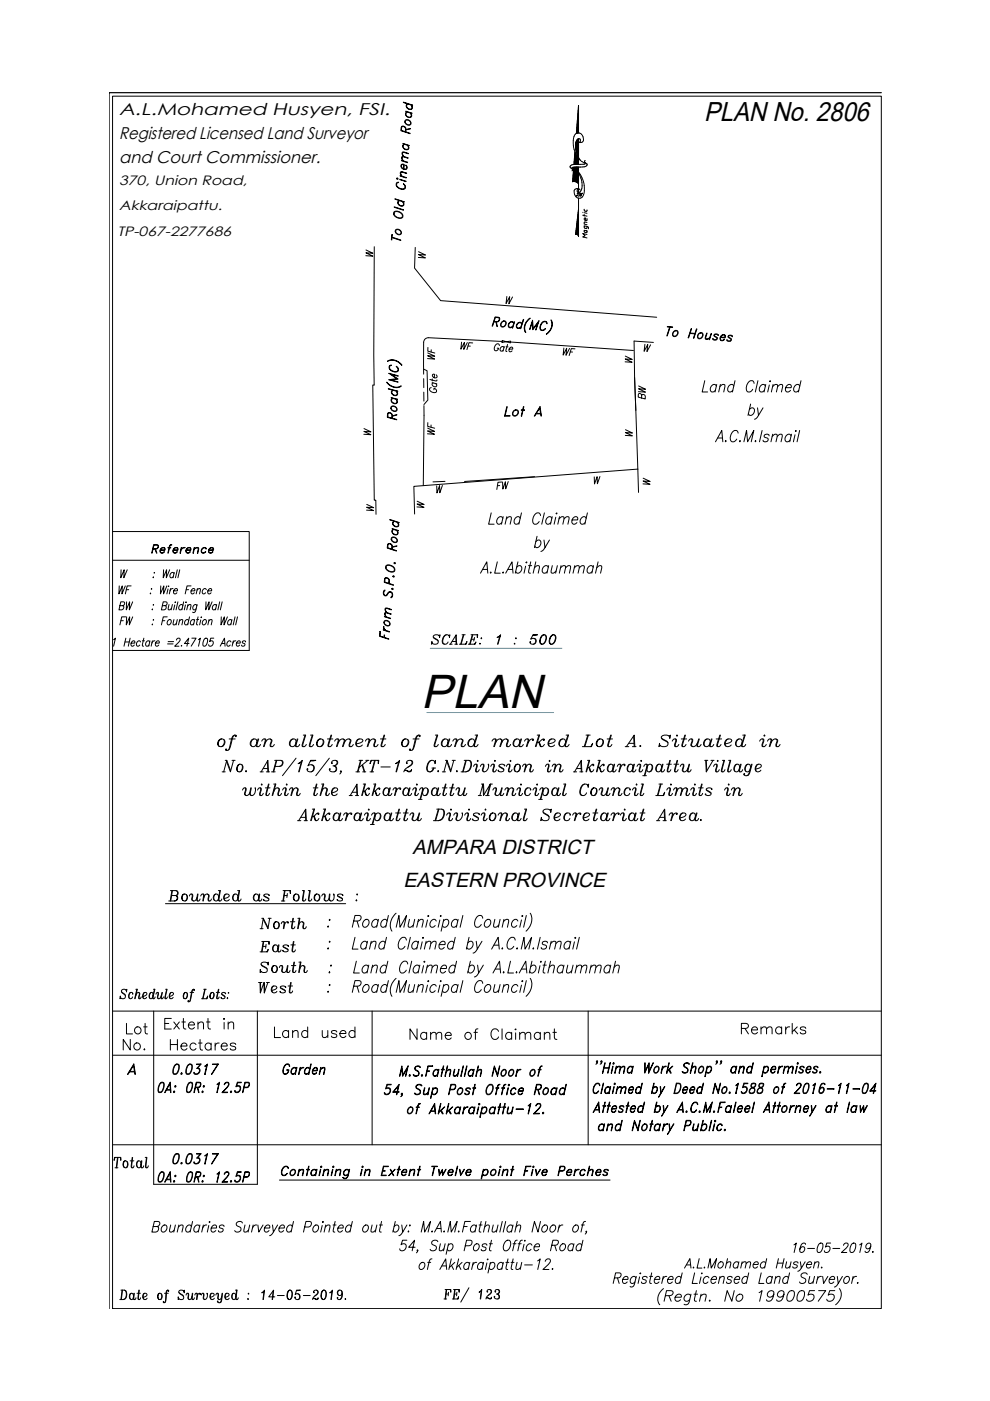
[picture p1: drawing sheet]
<svg xmlns="http://www.w3.org/2000/svg" width="210mm" height="297mm" viewBox="0 0 210 297" stroke-linecap="round" stroke-linejoin="round" font-family="sans-serif">
<defs><g id="words">
<text font-size="10" x="89.3" y="150">PLAN</text>
<g font-size="6.6">
<text x="157.3" y="90">by</text>
<text x="112.2" y="118.2">by</text>
</g>
<g font-size="5.7">
<text x="149.3" y="25.7">PLAN No. 2806</text>
<text x="54" y="203.2">East</text>
<text x="54" y="198.3">North</text>
<text x="25" y="224">No.</text>
</g>
<g font-size="5.3">
<text x="105.8" y="89.6">Lot A</text>
<text x="90.3" y="137.9">SCALE: 1 : 500</text>
<text x="34.6" y="192.3">Bounded as Follows :</text>
<text x="54" y="207.4">South</text>
<text x="53.6" y="211.7">West</text>
<text x="25.8" y="220.5">Lot</text>
<text x="56.8" y="221.2">Land used</text>
<text x="85.7" y="221.5">Name of Claimant</text>
<text x="155.9" y="220.5">Remarks</text>
<text x="35.3" y="229">0.0317</text>
<text x="22.9" y="248.7">Total</text>
<text x="35.3" y="248">0.0317</text>
</g>
<g font-size="4.9">
<text x="93.1" y="77.3" transform="rotate(-90 93.1 77.3)">WF</text>
<text x="96.3" y="75.5">WF</text>
<text x="93.1" y="93.1" transform="rotate(-90 93.1 93.1)">WF</text>
<text x="104.1" y="105.1">FW</text>
<text x="24.3" y="123.8">W : Wall</text>
</g>
<g font-size="4.4">
<text x="118.2" y="76.6">WF</text>
<text x="137.6" y="85.7" transform="rotate(-90 137.6 85.7)">BW</text>
<text x="135.1" y="104.1">W</text>
</g>
<g font-size="4.3">
<text x="87.5" y="181">AMPARA DISTRICT</text>
<text x="85.5" y="188.1">EASTERN PROVINCE</text>
</g>
<g font-size="4">
<text x="76.2" y="55.4">W</text>
<text x="87.5" y="55.7">W</text>
<text x="131.2" y="78">W</text>
<text x="131.2" y="93.5">W</text>
<text x="76.6" y="109.4">W</text>
<text x="87.1" y="108.7">W</text>
</g>
<g font-size="3.6">
<text x="25.3" y="29.4">Registered Licensed Land Surveyor</text>
<text x="25.3" y="24.4">A.L.Mohamed Husyen, FSI.</text>
<text x="25.3" y="34.6">and Court Commissioner.</text>
</g>
<text font-size="3.1" x="121" y="42.7">TH</text>
<g font-size="2.9">
<text x="25.3" y="39.3">370, Union Road,</text>
<text x="25.3" y="44.5">Akkaraipattu.</text>
<text x="24.9" y="50.1">TP-067-2277686</text>
</g>
</g></defs>
<!-- layer: Wall -->
<path d="M79.4 52.3l-.1 29.3h-.3l.4 24.5 .3-.1v3M88 52.5l-.1 4.3 5.5 6.9 45.8 3.6M89.8 77.3v2M89.8 78.2l.8 .4 .1 6.2-.8 1M90.9 71.6l15.6 .8M108.2 72.5l26.1 1.8M138.5 72.6l-4.1-.3 .1 7.7 .7 19.5-47.5 3.6 .2 5.9M89.8 80.3l.1 1.9M89.9 83.1v1.9M89.9 86l-.2 17M32.6 251.1h22" fill="none" stroke="#000" stroke-width=".21"/>
<!-- layer: WF -->
<g fill="none" stroke="#000" stroke-width=".21">
<path d="M123.5 45.6l1 .2M123.5 45h.1M123.9 44.4l.1 .4M123.9 45.5v.3M123.9 45.1l.6 .1M124 49.2l-.1-.4 .5 .2v.3h-.4M124.1 46.2l.1 .5M124.1 46.2l-.2 .2 .2 .3M124.5 44.7l-.2 .1h-.3M124.5 49.7l-1-.2 .6 .5-.6 .2 1 .2M124.5 48l-.1 .4h-.4l-.1-.5 .7 .1 .2 .5M124.5 47.2l-.5-.1-.1 .1v.3l.6 .2"/>
<path d="M124.5 46.3l-.1 .4h-.3M124.5 44.5v.2M124.5 48.8l-.2 .1M92.5 79.5l.2 .3a.47 .47 0 0 1-.7 .3 .47 .47 0 0 1-.2-.7h.3v.7M105.9 73.3a.49 .49 0 0 0-.6-.4 .49 .49 0 0 0-.4 .5l-.1 .4a.48 .48 0 0 0 .4 .6 .48 .48 0 0 0 .5-.6h-.3M106.5 72.2l1.7 .5v-.4l-1.8 .3zM106.9 73.7a.47 .47 0 0 0-.8 .1 .47 .47 0 0 0 .3 .7l.3-.2M106.9 73.5l-.3 1M107.3 73.5l.4 .1M107.5 62.9l-.2 1.5 .8-1.5-.2 1.5 .8-1.4M107.6 73l-.3 1.2v.2l.2 .1M107.9 74h.8v-.2a.48 .48 0 0 0-.7 .1 .48 .48 0 0 0 .3 .7l.3-.2"/>
<path d="M136.7 73l-.1 1.5 .7-1.4-.1 1.4 .7-1.4M77.2 90.9l1.5 .7-1.5-.1 1.4 .7-1.5-.1M91.1 80.5l1.3 .3h.2v-.3M91.4 82.2a.49 .49 0 0 0-.3 .6 .49 .49 0 0 0 .5 .3l.4 .1a.48 .48 0 0 0 .6-.4 .48 .48 0 0 0-.6-.5v.3M91.6 81.1l1 .3M91.7 80.3l-.1 .5M91.8 81.2a.47 .47 0 0 0 .1 .7 .47 .47 0 0 0 .7-.3l-.2-.3M23.9 112.7h28.9v25.2h-28.9M23.9 118.8h28.9M32.5 116.3h.6a.49 .49 0 0 0 .4-.6l-.9-.1-.4 1.7 .4-1.8h.7l.3 .2-.1 .4-.2 .2-.9 .1M32.9 116.4l.4 .9-.3-.9M34 116.6h.9v-.2a.5 .5 0 0 0-.8 .1 .5 .5 0 0 0 .4 .7l.3-.3a.47 .47 0 0 1-.6 .4 .47 .47 0 0 1-.3-.7 .55 .55 0 0 1 .5-.5 .55 .55 0 0 1 .6 .3v.3h-1"/>
<path d="M35.6 116.1h.6zM36.2 115.6l-.6 1.7 .3-1.5 .2-.2 .3-.1-.4 .2M36.8 116.6h.8l.1-.2a.5 .5 0 0 0-.9 .1 .5 .5 0 0 0 .4 .7l.3-.3a.47 .47 0 0 1-.6 .4 .47 .47 0 0 1-.2-.7 .55 .55 0 0 1 .5-.5 .55 .55 0 0 1 .6 .3l-.1 .3h-.9M38.4 116.1l-.2 1.2zM38.5 116.3l.7-.2-.5 .1-.3 .4zM39.5 116.6h.9v-.2a.5 .5 0 0 0-.8 .1 .5 .5 0 0 0 .4 .7l.3-.3a.47 .47 0 0 1-.6 .4 .47 .47 0 0 1-.3-.7 .55 .55 0 0 1 .5-.5 .55 .55 0 0 1 .6 .3l-.1 .3h-.9M41.2 116.1l-.3 1.2zM41.2 116.4l.5-.3 .4 .1-.2 1.1 .1-1.1h-.3zM42.8 116.3a.55 .55 0 0 1 1 0l-.1 .1a.5 .5 0 0 0-.9 .1 .5 .5 0 0 0 .4 .7l.4-.3a.47 .47 0 0 1-.7 .4 .47 .47 0 0 1-.2-.7zM44.3 116.6h.9v-.2a.5 .5 0 0 0-.8 .1 .5 .5 0 0 0 .4 .7l.3-.3a.47 .47 0 0 1-.6 .4 .47 .47 0 0 1-.3-.7 .55 .55 0 0 1 .5-.5 .55 .55 0 0 1 .6 .3l-.1 .3h-.9M93.8 102.9l-.5 1.6-.1-1.5-.6 1.5v-1.5M94.4 102.1l-2.6 .1"/>
<path d="M113.3 101.1l-14.8 1M127.2 101l-.5 1.6-.1-1.5-.6 1.5v-1.5M24.1 135.6l.4-.3-.4 1.7M25.3 124.2l-.1 1.7 .7-1.7v1.7l.7-1.7M25.4 128.4l.8-.1 .2-.2v-.4l-.8-.1-.4 1.7 .9-.2 .2-.4-.3-.3M25.6 131.6h.5M26.5 136.1h.9M26.6 130.8h-.8l-.4 1.7M26.7 135.3l-.4 1.7M26.8 127.6v1.7l.7-1.7-.1 1.7 .7-1.7M26.8 130.8v1.7l.7-1.7-.1 1.7 .7-1.7M27.6 135.3l-.4 1.7"/>
<path d="M27.8 136.4h.8v-.4a.57 .57 0 0 0-.8 .1 .57 .57 0 0 0 .1 .8l.3 .1 .3-.2M27.8 124.2h-.8l-.4 1.7M29.8 136.1a.54 .54 0 0 0-.7-.1 .54 .54 0 0 0-.2 .8l.2 .2 .5-.2M30.2 135.9h.4M30.5 135.3l-.3 1.4v.2l.2 .1M31.7 136.1l-.1-.2a.56 .56 0 0 0-.7 .4 .56 .56 0 0 0 .4 .7l.3-.2M31.8 135.9l-.3 1.1M31.8 125.8h.2zM32.2 129.2h.2zM32.2 132.4h.2zM32.3 135.9l-.3 1.1M32.5 131.4h.1z"/>
<path d="M32.5 128.2v.1zM32.8 135.9h-.3l-.3 .5M33 136.4h.8v-.4a.57 .57 0 0 0-.8 .1 .57 .57 0 0 0 0 .8l.3 .1 .4-.2M34.1 124.2l-.1 1.7 .7-1.7v1.7l.7-1.7M34.4 128.4l.8-.1 .2-.4v-.2l-.8-.1-.4 1.7 .9-.2 .2-.4-.3-.3M34.4 131.6h.5M35.5 130.8h-.9l-.4 1.7M35.5 136.5h1.2M35.6 131.6l.3-.2a.56 .56 0 0 1 .4 .7 .56 .56 0 0 1-.8 .3l-.1-.4zM35.6 124.9l-.2 1M35.6 136h1.2M35.8 128.2l-.1 1 .3 .1 .4-.3"/>
<path d="M36.2 124.8l-.3 1.1M36.6 128.2l-.3 1.1M36.8 125.3h.8v-.3a.58 .58 0 0 0-.8 .1 .58 .58 0 0 0 .1 .7l.3 .1 .3-.2M36.9 131.4l-.2 1 .3 .1 .4-.3M37.1 128.3l-.3 1M37.2 127.6v.2zM37.4 135.7l.4-.4 .4 .2-.1 .4-1.1 1.1h.9M37.6 131.4l-.3 1.1M37.7 127.6l-.4 1.7M38 131.7l.4-.3h.3l-.1 1.1M38.1 131.4l-.3 1.1M38.5 136.8v.2z"/>
<path d="M38.8 128.4a.54 .54 0 0 0-.8-.1 .54 .54 0 0 0-.1 .8l.2 .2 .5-.2M38.9 127.6l-.3 1.7M39.3 128.3l-.2 1M39.5 127.6l-.1 .2zM39.8 128.5l.4-.3 .3 .1-.2 1M39.9 128.2l-.3 1.1M40 131.6a.54 .54 0 0 0-.7-.1 .54 .54 0 0 0-.2 .7l.2 .3 .5-.3M40.1 136.4h-1l.9-1.1-.4 1.7M40.2 130.8l-.4 1.7M40.5 124.2h-.8l-.4 1.7M40.5 125.3h.8v-.3a.58 .58 0 0 0-.8 .1 .58 .58 0 0 0 .1 .7l.3 .1 .3-.2M40.7 135.3h.9l-1.1 1.7"/>
<path d="M41.2 131.6a.54 .54 0 0 0-.7-.1 .54 .54 0 0 0-.1 .7l.2 .3 .5-.3M41.3 131.4l-.3 1.1M41.7 131.4h.4M41.7 128.4a.56 .56 0 0 0-.8 0 .56 .56 0 0 0 .1 .8l.3 .1 .3-.2M41.8 125.1l.4-.3 .3 .1-.2 1M41.8 128.2l-.4 1.5-.3 .2-.3-.1M41.9 124.8l-.3 1.1M42 130.8l-.3 1.4v.2l.2 .1M42.1 135.6l.4-.3-.4 1.7M42.6 131.4l-.3 1.1M42.7 130.8v.2zM43 131.6l.4-.2a.56 .56 0 0 1 .3 .7 .56 .56 0 0 1-.7 .3l-.1-.4z"/>
<path d="M43.4 135.4h.6v.6a.95 .95 0 0 1-.7 1 .71 .71 0 0 1-.2-1zM43.7 127.6l-.1 1.7 .7-1.7v1.7l.7-1.7M43.7 125a.54 .54 0 0 0-.7 0 .54 .54 0 0 0-.1 .7l.2 .2 .5-.2M44.1 125.3h.8v-.3a.57 .57 0 0 0-.8 .1 .57 .57 0 0 0 0 .7l.3 .1 .4-.2M44.2 131.7l.5-.3h.3l-.2 1.1M44.3 131.4l-.2 1.1M45.3 135.3h-.6l-.3 .7a.49 .49 0 0 1 .8 0 .49 .49 0 0 1-.1 .8 .5 .5 0 0 1-.8 0l-.1-.1M45.9 128.4a.54 .54 0 0 0-.7-.1 .54 .54 0 0 0-.2 .8l.2 .2 .5-.2M45.9 128.2l-.2 1.1M46.6 127.6l-.4 1.7M46.7 137l.9-1.7 .1 1.7M46.9 130.8v1.7l.7-1.7-.1 1.7 .7-1.7"/>
<path d="M47 136.4h.7M47.1 127.6l-.4 1.7M49 136.1a.55 .55 0 0 0-.8-.1 .55 .55 0 0 0-.1 .8l.1 .1a.39 .39 0 0 0 .6-.1M49.1 131.6a.56 .56 0 0 0-.8 0 .56 .56 0 0 0 .1 .8l.3 .1 .3-.3M49.2 131.4l-.3 1.1M49.5 135.9l-.3 1.1M49.8 130.8l-.4 1.7M50 135.9h-.4l-.2 .5M50.1 136.4h.8v-.4a.57 .57 0 0 0-.8 .1 .57 .57 0 0 0 .1 .8l.3 .1 .3-.2M50.4 130.8l-.4 1.7M52.1 136.1l-.1-.2a.4 .4 0 0 0-.4 0 .4 .4 0 0 0-.2 .4l.5 .2v.3a.46 .46 0 0 1-.7 .1v-.1M35.1 191.6h38.2"/>
<path d="M23.9 214.4h163M32.6 214.4v36.7M54.6 214.4v36.7M78.9 214.4v28.3M124.7 214.4v28.3M23.9 223.7h163M23.9 242.7h163M59.2 250.2h70.1"/>
</g>
<!-- layer: Texabotting -->
<g fill="none" stroke="#000" stroke-width=".21">
<path d="M149.4 80.7l-.5 2.4h1.1M151.7 93.7l1.3-2.4 .3 2.4M151.9 81.9a.49 .49 0 0 0-.8-.3 .89 .89 0 0 0-.2 1.5h.3l.5-.3M152 81.5l-.4 1.6M152.2 92.9h1M152.6 82l.6-.5 .5 .1-.3 1.5M152.7 81.5l-.3 1.6M153.8 93.6l.1-.2 .1 .2-.2 .1zM155.6 81.9l-.2-.3a.86 .86 0 0 0-1 .4 .86 .86 0 0 0 .2 1.1h.3l.5-.3M155.8 80.7l-.5 2.4M156.5 91.8l-.2-.4a.97 .97 0 0 0-1.3 .8 1.19 1.19 0 0 0 .2 1.5 .95 .95 0 0 0 1-.6M156.8 93.6l.1-.2 .1 .2-.1 .1z"/>
<path d="M157.7 93.7l.6-2.4 .2 2.4 1.3-2.4-.5 2.4M159.9 81.3l-.2-.5a.97 .97 0 0 0-1.4 .8 1.22 1.22 0 0 0 .3 1.5 .9 .9 0 0 0 1-.6M160.1 93.6l.1-.2 .1 .2-.1 .1zM160.7 80.7l-.6 2.4M161.6 91.3l-.6 2.4M162.3 81.9a.49 .49 0 0 0-.8-.3 .89 .89 0 0 0-.2 1.5h.3l.5-.3M162.4 81.5l-.4 1.6M163.1 92.4l-.1-.2a.6 .6 0 0 0-.6-.1 .6 .6 0 0 0-.4 .5l.8 .4 .1 .3a.58 .58 0 0 1-.6 .4 .58 .58 0 0 1-.5-.4M163.1 81.6l-.3 1.5M163.2 80.8h.2l-.1 .1zM163.7 92.5l.6-.4 .5 .1-.3 1.5M163.8 82l.6-.5 .5 .1-.3 1.5"/>
<path d="M163.8 92.1l-.3 1.6M163.9 81.5l-.4 1.6M164.8 92.5l.6-.4 .4 .1-.2 1.5M164.9 82l.6-.5 .4 .1-.2 1.5M166.6 82.2h1.1v-.6a.86 .86 0 0 0-1.1 .4 .86 .86 0 0 0 .2 1.1h.3l.5-.3M167.7 92.4a.49 .49 0 0 0-.8-.2 .9 .9 0 0 0-.1 1.5h.2l.5-.4M167.8 92.1l-.4 1.6M168.6 92.2l-.4 1.5M168.6 91.4l.2-.1v.1zM169.5 91.3l-.5 2.4M169.6 81.9l-.2-.3a.86 .86 0 0 0-1 .4 .86 .86 0 0 0 .2 1.1h.3l.5-.3M169.8 80.7l-.5 2.4"/>
<path d="M104.2 108.7l-.6 2.4h1.2M105.4 119.1l-.5 2.4h1.2M106.6 109.9l-.1-.2a.86 .86 0 0 0-1.1 .3 .86 .86 0 0 0 .2 1.1h.3l.5-.3M106.7 109.5l-.4 1.6M107.4 110l.5-.5 .5 .2-.2 1.4M107.5 109.5l-.4 1.6M109.8 119.1l-.5 2.4M110.3 109.9l-.1-.2a.86 .86 0 0 0-1.1 .4 .86 .86 0 0 0 .2 1h.3l.5-.3M110.6 108.7l-.6 2.4M112.5 119.1l-.4 2v.3l.4 .1M113.6 119.1l-.6 2.4M114.6 109.3l-.2-.4a.96 .96 0 0 0-1.3 .8 1.2 1.2 0 0 0 .2 1.4 .95 .95 0 0 0 1-.5"/>
<path d="M115.4 108.7l-.5 2.4M116.3 119.9l-.3 1.6M117 109.9l-.1-.2a.86 .86 0 0 0-1.1 .3 .86 .86 0 0 0 .2 1.1h.3l.5-.3M117.1 109.5l-.4 1.6M117.1 119.9l-.2 1.5 .4 .1 .6-.4M117.8 109.7l-.3 1.4M117.9 108.9l.1-.2 .1 .2-.1 .1zM118.2 119.9l-.4 1.6M118.5 110l.6-.5 .5 .2-.3 1.4M118.6 109.5l-.3 1.6M119 119.9l-.4 1.6M119.6 110l.6-.5 .4 .2-.2 1.4"/>
<path d="M121.3 110.2h1.2a.48 .48 0 0 0-.3-.7 .92 .92 0 0 0-.9 .6 .92 .92 0 0 0 .3 1h.3l.4-.3M121.9 119.9l-.4 1.6M124.3 109.9a.49 .49 0 0 0-.8-.2 .89 .89 0 0 0-.2 1.4h.3l.5-.3M124.5 108.7l-.5 2.4M125.8 119.9l-.3 1.6M126.8 119.1l-.5 2.4M101.9 121.5l1.3-2.4 .2 2.4M102.4 120.7h.9M103.9 121.4h.2l-.1 .1zM106.6 121.4h.2l-.2 .1zM107.2 121.5l1.4-2.4 .2 2.4M107.7 120.7h1"/>
<path d="M109.5 120.3a.59 .59 0 0 1 .6-.4 .59 .59 0 0 1 .5 .4 .9 .9 0 0 1-.2 .9 .9 .9 0 0 1-.9 .2l-.2-.2M111.4 120l-.3 1.5M113.3 120.4l.6-.5 .5 .1-.3 1.5M116.2 120.3l-.1-.3a.86 .86 0 0 0-1 .4 .86 .86 0 0 0 .2 1.1h.3l.4-.3M118.9 120.4l.5-.5 .5 .1-.2 1.5M119.9 120.4l.6-.5 .5 .1-.3 1.5M121.8 120.4l.6-.5 .4 .1-.2 1.5M122.8 120.4l.6-.5 .5 .1-.3 1.5M125.8 120.3a.49 .49 0 0 0-.9-.3 .89 .89 0 0 0-.1 1.5h.3l.5-.3M126.5 120.4l.6-.5 .5 .1-.3 1.5"/>
</g>
<!-- layer: 0 -->
<g fill="none" stroke="#000" stroke-width=".21">
<path d="M84.1 37.8h.2l.1 .2h-.2zM84.1 38.8l.4-.2-.4 .3a1.12 1.12 0 0 0 1.8 .9v-.3l-.4-.5a.63 .63 0 0 1 .5 .8 .63 .63 0 0 1-.8 .3l-.8-.3a.73 .73 0 0 1-.3-1zM84.2 37.8l.1 .1zM84.8 38l1.3 .5zM84.8 37.2l1.3 .5zM85 36.4l1.2 .4-1.1-.3-.1 .3 .2 .5-.3-.5zM85.1 34l1.3 .5zM85.3 33.2l1.2 .4-1.1-.3-.2 .3 .3 .5-.3-.5zM85.4 32.2l1.2 .4-1.2-.3-.1 .3 .3 .6-.4-.6zM85.4 30.4l1.3 .5zM85.5 30.7l.2-.1a.63 .63 0 0 0 0 .9 .63 .63 0 0 0 .9 0l-.2-.7a.53 .53 0 0 1 .3 .5 .53 .53 0 0 1-.3 .5 .76 .76 0 0 1-.8-.3 .76 .76 0 0 1-.1-.8zM85.5 21.6l2 .8z"/>
<path d="M85.5 35.8l.1-.9h-.4a.63 .63 0 0 0 .2 .8 .63 .63 0 0 0 .8 0v-.5l-.2-.1a.45 .45 0 0 1 .3 .4 .45 .45 0 0 1-.3 .4 .7 .7 0 0 1-.8-.2 .7 .7 0 0 1 0-.9l.5 .1-.1 .9M85.9 27.9l.1-.6a.56 .56 0 0 0-.7-.5l-.2 .9 1.9 .6-2-.6 .1-.7 .1-.2 .3-.1a.66 .66 0 0 1 .6 .7l-.1 .6M86 25.5a.74 .74 0 0 1 .8 .1 .74 .74 0 0 1 .2 .8 .74 .74 0 0 1-.9 0 .74 .74 0 0 1-.1-.9zM86 23.6l1.3 .5zM86.1 25.5a.62 .62 0 0 1 .8 .1 .62 .62 0 0 1-.1 .9l-.5-.1a.57 .57 0 0 1-.2-.9zM86.1 27.4l.9-.2-.9 .3M86.1 23.9l.2-.2a.63 .63 0 0 0 0 1 .63 .63 0 0 0 .9-.1l-.2-.6a.56 .56 0 0 1 .1 .9 .56 .56 0 0 1-.9-.2 .57 .57 0 0 1-.1-.8zM86.2 22.1l.2-.1a.63 .63 0 0 0 0 .9 .63 .63 0 0 0 .9 0l-.1-.6a.52 .52 0 0 1 .2 .7 .52 .52 0 0 1-.8 .2 .7 .7 0 0 1-.4-1.1zM83.1 49.7v1.2zM83.1 50.3l1.9 .7-1.9-.6M83.6 44.9a1.27 1.27 0 0 1 1.8 1.1 1.2 1.2 0 0 1-1.3 .1 1.2 1.2 0 0 1-.6-1.1zM83.6 43.9l1.9 .7z"/>
<path d="M83.7 44.9a1.06 1.06 0 0 1 1.1 .1 1.06 1.06 0 0 1 .4 1.1 1.05 1.05 0 0 1-1.2-.1 1.05 1.05 0 0 1-.3-1.1zM83.7 42.1l2 .8zM83.9 48.7a.74 .74 0 0 1 .9 .1 .74 .74 0 0 1 .2 .9 .75 .75 0 0 1-.9-.1 .75 .75 0 0 1-.2-.9zM84 48.7a.62 .62 0 0 1 .8 .2 .62 .62 0 0 1 0 .8l-.5-.1a.57 .57 0 0 1-.3-.9zM84.5 42.6l.2-.1a.63 .63 0 0 0-.1 .9 .63 .63 0 0 0 .9 0l-.1-.6a.52 .52 0 0 1 .2 .5 .52 .52 0 0 1-.3 .4 .76 .76 0 0 1-.8-.3 .76 .76 0 0 1 0-.8zM82.2 76.6a2.3 2.3 0 0 1 3 .9 2.4 2.4 0 0 0-3-.9zM82.5 79.1l1.9 .6-1.5-.3 1.5 1-1.5 .2 1.5 .4-2-.5 1.7-.2zM82.6 77.5l.4-.1-.4 .3a1.1 1.1 0 0 0 1.8 .8v-.3l-.4-.5a.63 .63 0 0 1 .5 .7 .63 .63 0 0 1-.8 .5l-.7-.3a.75 .75 0 0 1-.4-1.1zM104.8 68.1l.6 .1a.55 .55 0 0 0 .5-.7l-.9-.2-.7 1.8 .7-1.9 .7 .1 .2 .1 .1 .3a.67 .67 0 0 1-.7 .6l-.6-.1M105.2 68.3l.3 .9-.3-.9M106.4 68.3a.53 .53 0 0 1 .5-.3 .53 .53 0 0 1 .4 .4 .69 .69 0 0 1-.3 .8 .69 .69 0 0 1-.9-.2zM106.5 68.3l.5-.2a.6 .6 0 0 1 .1 .9 .6 .6 0 0 1-.9 0z"/>
<path d="M108 68.4a.53 .53 0 0 1 .9 .1 .63 .63 0 0 0-.9 0 .63 .63 0 0 0 0 .9l.7-.2a.53 .53 0 0 1-.5 .3 .53 .53 0 0 1-.4-.3zM109 68.2l-.4 1.3zM109.7 68.6a.53 .53 0 0 1 .9 .1 .63 .63 0 0 0-.9-.1 .63 .63 0 0 0 0 .9l.7-.1a.52 .52 0 0 1-.5 .2 .52 .52 0 0 1-.4-.3zM111 67.7l-.7 2zM112.1 67.6l.3-.1a2.39 2.39 0 0 0-.9 2.9 1.96 1.96 0 0 1 .6-2.8zM112.9 67.9l.2 1.7 1.2-1.6-.7 2 .4-1.5-1 1.4-.1-1.5-.6 1.4zM115 68.4a.6 .6 0 0 1 1 0v.2l-.3-.4a1.12 1.12 0 0 0-.9 1.8h.3l.6-.3a.63 .63 0 0 1-.8 .4 .63 .63 0 0 1-.4-.8zM116.8 67.8a2.11 2.11 0 0 1-1 3 2.38 2.38 0 0 0 1-3zM141.5 69.2l1.1 .1zM142 69.4l-.6 1.8 .7-1.8M142.8 70.3a.53 .53 0 0 1 .5-.3 .53 .53 0 0 1 .5 .4 .68 .68 0 0 1-.3 .8 .68 .68 0 0 1-.9-.2zM142.9 70.3l.6-.1a.6 .6 0 0 1 0 .8 .6 .6 0 0 1-.8 .1z"/>
<path d="M146.3 70.7l1 .1M146.3 70.6l1.1 .1M146.5 69.7l-.6 1.9zM147.7 69.8l-.7 1.9zM148.1 70.8a.53 .53 0 0 1 1 0 .68 .68 0 0 1-.3 .9 .68 .68 0 0 1-.9-.2zM148.2 70.8l.6-.2a.6 .6 0 0 1 0 .9 .6 .6 0 0 1-.8 0zM149.8 70.6l-.2 1.2 .4 .1 .5-.3-.6 .4-.4-.2zM150.8 70.7l-.5 1.3zM151.2 71.9l.7 .1M151.4 71.1l.7 .5v.3a.53 .53 0 0 1-.5 .2 .53 .53 0 0 1-.5-.3l.1 .2M151.5 71h.8M151.6 70.9l-.1 .3"/>
<path d="M152 71.6l-.2 .4M152.2 70.9l.1 .2a.47 .47 0 0 0-.5-.3 .47 .47 0 0 0-.4 .4l.6 .5M152.8 71.5h.9v-.4a.63 .63 0 0 0-.8 .2 .63 .63 0 0 0 0 .8l.3 .1 .3-.3 .1 .1a.52 .52 0 0 1-.7 .2 .52 .52 0 0 1-.2-.7 .59 .59 0 0 1 .5-.6 .59 .59 0 0 1 .6 .3l-.1 .4h-.9M154.2 72.2h.7M154.4 71.4l.7 .4v.3a.53 .53 0 0 1-1-.1l.1 .2M154.5 71.2l.7 .1M154.6 71.1l-.1 .4M155 71.8l-.2 .5M155.2 71.2l.1 .2v-.2a.52 .52 0 0 0-.6-.1 .52 .52 0 0 0-.3 .4l.6 .4M82 81a2.39 2.39 0 0 0 3 .8 2.1 2.1 0 0 1-3-.8zM82.3 82.4l2 .6zM82.9 84.3l1.4 .4z"/>
<path d="M83 86.2a.75 .75 0 0 1 .9 0 .75 .75 0 0 1 .2 .9 .75 .75 0 0 1-.9 0 .75 .75 0 0 1-.2-.9zM83 84.6l.2-.1a.63 .63 0 0 0 0 .9 .63 .63 0 0 0 .9-.1l-.1-.6a.53 .53 0 0 1 .3 .4 .53 .53 0 0 1-.4 .5h-.4a.68 .68 0 0 1-.5-1zM83.1 86.2a.62 .62 0 0 1 .8 .1 .62 .62 0 0 1 0 .8h-.5a.57 .57 0 0 1-.3-.9zM83.1 88.7v-.7a.55 .55 0 0 0-.8-.4l-.1 .8 1.9 .6-2-.5 .2-.9 .2-.1a.68 .68 0 0 1 .7 .6v.6M83.1 82.9l.2-.2a.63 .63 0 0 0 0 .9 .63 .63 0 0 0 .9 0l-.2-.7a.52 .52 0 0 1 .3 .8 .52 .52 0 0 1-.8 .1 .67 .67 0 0 1-.4-.9zM83.2 88.2l.9-.3-.9 .4M81.9 119.9a1.26 1.26 0 0 1 1.8 1.1 1.19 1.19 0 0 1-1.3 .1 1.19 1.19 0 0 1-.6-1.1zM82 119.9a1.04 1.04 0 0 1 1.1 .1 1.04 1.04 0 0 1 .4 1.1 1.2 1.2 0 0 1-1.6-.9zM82.6 110.1l2 .8zM83 116.4l.1-.6a.56 .56 0 0 0-.7-.5l-.2 .8 1.9 .7-2-.6 .1-.7 .1-.2 .3-.1a.67 .67 0 0 1 .6 .7l-.1 .5M83.1 114a.75 .75 0 0 1 .9 0 .75 .75 0 0 1 .1 .9 .75 .75 0 0 1-.9 0 .75 .75 0 0 1-.1-.9zM83.1 112.1l1.3 .5z"/>
<path d="M83.2 114a.62 .62 0 0 1 .8 .1 .62 .62 0 0 1-.1 .9l-.4-.1a.57 .57 0 0 1-.3-.9zM83.2 115.9l1-.2-1 .3M83.2 112.3l.2-.1a.63 .63 0 0 0 0 .9 .63 .63 0 0 0 .9 0l-.1-.6a.53 .53 0 0 1-.1 .9 .76 .76 0 0 1-.8-.2 .76 .76 0 0 1-.1-.9zM83.4 110.6l.2-.1a.63 .63 0 0 0-.1 .9 .63 .63 0 0 0 .9 0l-.1-.6a.52 .52 0 0 1 .2 .7 .52 .52 0 0 1-.7 .1 .68 .68 0 0 1-.4-1zM83.6 119.3h.2v.2h-.2zM83.7 119.3v.2zM80.6 133.9v.9l1.8 .7-1.9-.6zM81.3 133.5l1.3 .5zM81.3 132.8l.2 .5 .3 .4a.8 .8 0 0 1-.5-.9zM81.4 135.1l.1-.5v.5M81.4 125.2l.2-.1-.2 .4v.6a.33 .33 0 0 0 .6 0 .79 .79 0 0 1 .7-.6 .69 .69 0 0 1 .6 .5 .69 .69 0 0 1-.4 .7l.3-.7-.2-.4h-.5l-.5 .7h-.3a.71 .71 0 0 1-.3-1.1zM81.5 130.7l1.3 .5z"/>
<path d="M81.5 131.6a.74 .74 0 0 1 .9 .1 .74 .74 0 0 1 .2 .9 .75 .75 0 0 1-.9-.1 .75 .75 0 0 1-.2-.9zM81.6 131.7a.62 .62 0 0 1 .8 .1 .62 .62 0 0 1 0 .8h-.5a.57 .57 0 0 1-.3-.9zM81.7 129.9l1.2 .3-1.1-.2-.2 .3 .3 .5-.3-.6zM81.8 128.9l1.2 .4-1.1-.3-.2 .3 .3 .6-.4-.6zM82.4 123.7l.1-.7a.51 .51 0 0 0-.9-.3v.7l1.8 .7-1.9-.6 .2-.9 .2-.1 .5 .2 .2 .3-.1 .7M83.1 124.8l.2-.1 .1 .2-.2 .1zM83.2 124.8l.1 .1zM83.3 122.1h.2l.1 .2h-.2zM83.4 122.2l.1 .1zM46.9 156.7a.85 .85 0 0 0-.7 .7 .85 .85 0 0 0 .5 .9 .83 .83 0 0 0 1-.7 .83 .83 0 0 0-.8-.9 1.08 1.08 0 0 0-.5 1.5M47.4 156.8a1.07 1.07 0 0 1-.5 1.5M48.6 156.7h1.3"/>
<path d="M49.7 155.9a6.4 6.4 0 0 0-1 2.8 .6 .6 0 0 1-.9 .3l.1-.2 .2 .1-.2 .1M50 156l-.1 .1 .1 .1 .1-.2a.71 .71 0 0 0-1 .7l-.6 2.3M53.4 156.8l.7-.1a.85 .85 0 0 1 .3 1.1 .85 .85 0 0 1-1.1 .4 .83 .83 0 0 1 .1-1.4zM53.8 156.7a1.08 1.08 0 0 0-.5 1.5M54.7 156.7l-.4 1.5 .6 .1 .3-.5M54.9 156.7l-.4 1.3 .1 .3M55.5 157.1l.4-.4 .5 .1-.4 1.5M56.1 156.7l.2 .3-.4 1.3M56.3 157.5a1.01 1.01 0 0 1 1-.8l.4 .2-.3 .9 .1 .5M57.3 156.7l.2 .2-.2 1.3 .5 .1 .4-.5M61.8 156.8l.6-.1a.85 .85 0 0 1 .3 1.1 .85 .85 0 0 1-1.1 .4 .83 .83 0 0 1 .2-1.4zM62.1 156.7a1.08 1.08 0 0 0-.5 1.5"/>
<path d="M63 156.7l-.4 1.5 .6 .1 .3-.5M63.2 156.7l-.4 1.3 .1 .3M64.3 155.9h.5l-.6 2.1 .1 .3M64.7 155.9l-.6 2.3 .5 .1 .3-.5M65.8 155.9h.5l-.6 2.1 .1 .3M66.2 155.9l-.6 2.3 .5 .1 .4-.5M67.9 156.7a.85 .85 0 0 0-.8 .7 .85 .85 0 0 0 .5 .9 .83 .83 0 0 0 1-.7 .83 .83 0 0 0-.7-.9 1.08 1.08 0 0 0-.5 1.5M68.4 156.8a1.06 1.06 0 0 1-.5 1.5M69.4 156.7h1.2M70.2 155.9l-.7 2.3 .6 .1 .3-.5M70.3 155.9l-.6 2.1 .1 .3M71 157.1l.3-.4 .6 .1-.4 1.5"/>
<path d="M71.6 156.7l.1 .3-.4 1.3M71.7 157.5a.99 .99 0 0 1 1-.8l.4 .2-.4 1.4M72.7 156.7l.3 .2v.2l-.4 1.2M73 157.5a1.01 1.01 0 0 1 1-.8l.4 .2-.3 .9 .2 .5M74 156.7l.3 .2-.3 1.3 .5 .1 .4-.5M75.6 157.7a1.72 1.72 0 0 0 1.4-.7 .84 .84 0 0 0-1.4 0 .84 .84 0 0 0 .3 1.3l.7-.1 .2-.2M76.2 156.7a1.08 1.08 0 0 0-.5 1.5M77.5 157.1l.4-.4 .5 .1-.4 1.5M78.1 156.7l.1 .3-.3 1.3M78.2 157.5a1.01 1.01 0 0 1 1.1-.8l.3 .2-.2 .9 .1 .5M79.3 156.7l.2 .2-.2 1.3 .5 .1 .4-.5M80.7 156.7h1.1"/>
<path d="M81.4 155.9l-.6 2.3 .5 .1 .4-.5M81.6 155.9l-.7 2.1 .1 .3M85.9 156.7a.85 .85 0 0 0-.7 .7 .85 .85 0 0 0 .5 .9 .83 .83 0 0 0 1-.7 .83 .83 0 0 0-.8-.9 1.08 1.08 0 0 0-.5 1.5M86.4 156.8a1.07 1.07 0 0 1-.5 1.5M87.6 156.7h1.2M88.7 155.9a6.2 6.2 0 0 0-1 2.8 .59 .59 0 0 1-.9 .3l.1-.2 .2 .1-.2 .1M89 156l-.2 .1 .2 .1 .1-.2a.71 .71 0 0 0-1 .7l-.7 2.3M92.3 155.9h.5l-.6 2.1 .1 .3M92.7 155.9l-.7 2.3 .6 .1 .3-.5M94 156.8l.6-.1a.85 .85 0 0 1 .3 1.1 .85 .85 0 0 1-1.1 .4 .85 .85 0 0 1 .2-1.4zM94.3 156.7a1.08 1.08 0 0 0-.5 1.5M95.2 156.7l-.4 1.5 .6 .1 .3-.5"/>
<path d="M95.4 156.7l-.4 1.3 .1 .3M96 157.1l.4-.4 .5 .1-.4 1.5M96.6 156.7l.2 .3-.4 1.3M96.8 157.5a1.01 1.01 0 0 1 1-.8l.4 .2-.3 .9 .1 .5M97.8 156.7l.2 .2-.2 1.3 .5 .1 .4-.5M99.6 156.8l.6-.1a.86 .86 0 0 1 .3 1.1 .86 .86 0 0 1-1 .4 .85 .85 0 0 1 .1-1.4zM100 156.7a1.08 1.08 0 0 0-.5 1.5M100.7 155.9h.5l-.6 2.1 .1 .3M101.1 155.9l-.6 2.3 .5 .1 .4-.5M104.3 157.1l.4-.4 .5 .1-.4 1.5M104.9 156.7l.2 .3-.4 1.3M105.1 157.5a1.01 1.01 0 0 1 1-.8l.4 .2-.4 1.4"/>
<path d="M106.1 156.7l.3 .2v.2l-.4 1.2M106.4 157.5a.99 .99 0 0 1 1-.8l.4 .2-.3 .9 .1 .5M107.4 156.7l.2 .2-.2 1.3 .5 .1 .4-.5M109.2 156.8l.6-.1a.85 .85 0 0 1 .3 1.1 .85 .85 0 0 1-1.1 .4 .85 .85 0 0 1 .2-1.4zM109.5 156.7a1.08 1.08 0 0 0-.5 1.5M110.4 156.7l-.3 1.5 .5 .1 .4-.5M110.6 156.7l-.4 1.3 .1 .3M111.2 157.1l.4-.4 .5 .1-.4 1.5M111.8 156.7l.2 .3-.4 1.3M113 156.8l-.1 .1 .1 .1 .1-.1-.1-.2a.99 .99 0 0 0-1 .8M113.9 155.9h.5l-.8 2.4M114.3 155.9l-.8 2.4"/>
<path d="M115.3 156.8l-.1 .1 .1 .1 .1-.2-.2-.1-.8 .6-.5 .1M115.4 157.8l-.2 .4-.5 .1-.5-.9 .2 .1 .4 .8M116.3 157.7a1.67 1.67 0 0 0 1.4-.7 .84 .84 0 0 0-1.3 0 .84 .84 0 0 0 .3 1.3l.6-.1 .3-.2M117 156.7a1.08 1.08 0 0 0-.6 1.5M118.9 156.8l.6-.1a.85 .85 0 0 1 .3 1.1 .85 .85 0 0 1-1 .4 .83 .83 0 0 1 .1-1.4zM119.3 156.7a1.08 1.08 0 0 0-.5 1.5M120 155.9h.5l-.6 2.1 .1 .3M120.4 155.9l-.6 2.3 .5 .1 .4-.5M123.5 158.3h1.9l.3-.7-.4 .7M124.2 155.9h.9M124.6 155.9l-.7 2.4M124.8 155.9l-.8 2.4"/>
<path d="M127.2 156.7a.85 .85 0 0 0-.8 .7 .85 .85 0 0 0 .5 .9 .83 .83 0 0 0 1-.7 .83 .83 0 0 0-.7-.9 1.08 1.08 0 0 0-.5 1.5M127.7 156.8a1.07 1.07 0 0 1-.5 1.5M128.7 156.7h1.2M129.5 155.9l-.6 2.3 .5 .1 .3-.5M129.6 155.9l-.6 2.1 .1 .3M132.6 158.3h.7M132.8 158.3l1.7-2.4 .1 2.4M133.3 157.6h1.2M134.1 158.3h.8M134.3 156.1l.2 2.2M135.6 158.2l.2-.1 .1 .1-.1 .1zM140.2 156.4l1.2 .7a.63 .63 0 0 1 0 1.1 1.15 1.15 0 0 1-1.6-.4v-.2l-.1 .7 .3-.2"/>
<path d="M141.9 156.1l.2-.2-.1 .7a.93 .93 0 0 0-.8-.8 .93 .93 0 0 0-1 .6l.3 .4 1.1 .7M142.5 157.1l.4-.4 .5 .1-.2 1 .1 .5M143.2 156.7l.1 .4-.3 1.1 .5 .1 .4-.5M143.4 156l.1-.1 .2 .1-.2 .1zM144.4 156.7h1.2M145.2 155.9l-.6 2.3 .5 .1 .4-.5M145.3 155.9l-.6 2.1 .1 .3M146 157.1l.4-.4 .5 .1-.3 1v.3l.3 .2M146.6 156.7l.1 .4-.2 1a.7 .7 0 0 0 1.1-.1l.5-1.3M147.9 157.5l-.1 .5 .1 .3h.4l.4-.5M148.3 156.7l-.4 1.3 .1 .3M149.6 156.8l.6-.1a.85 .85 0 0 1 .3 1.1 .85 .85 0 0 1-1.1 .4 .85 .85 0 0 1 .2-1.4z"/>
<path d="M149.9 156.7a1.08 1.08 0 0 0-.5 1.5M150.8 156.7l-.4 1.5 .6 .1 .3-.5M151 156.7l-.4 1.3 .1 .3M151.8 156.7h1.2M152.6 155.9l-.6 2.3 .5 .1 .4-.5M152.7 155.9l-.6 2.1 .1 .3M153.8 157.7a1.67 1.67 0 0 0 1.4-.7 .84 .84 0 0 0-1.4 0 .84 .84 0 0 0 .4 1.3l.6-.1 .2-.2M154.4 156.7a1.08 1.08 0 0 0-.5 1.5M156.3 156.8l.7-.1a.85 .85 0 0 1 .3 1.1 .85 .85 0 0 1-1.1 .4 .85 .85 0 0 1 .1-1.4zM156.7 156.7a1.08 1.08 0 0 0-.5 1.5M157.5 155.9h.5l-.6 2.1 .1 .3M157.9 155.9l-.7 2.3 .5 .1 .4-.5"/>
<path d="M161.1 157.1l.3-.4 .5 .1-.2 1 .1 .5M161.7 156.7l.1 .4-.2 1.1 .5 .1 .4-.5M161.9 156l.2-.1 .1 .1-.1 .1zM162.7 157.1l.4-.4 .5 .1-.4 1.5M163.4 156.7l.1 .3-.4 1.3M163.5 157.5a1.01 1.01 0 0 1 1-.8l.4 .2-.3 .9 .2 .5M164.5 156.7l.3 .2-.3 1.3 .5 .1 .4-.5M47.1 163.6h.7M47.8 161.2h.3M48.9 163.3l-.8-2.1-.7 2.4M49.2 161.2h.6M49.5 161.2l-.6 2.4-.8-2"/>
<path d="M50.8 162a.81 .81 0 0 0-.7 .8 .81 .81 0 0 0 .7 .8 .81 .81 0 0 0 .8-.8 .81 .81 0 0 0-.8-.8 1.13 1.13 0 0 0-.4 1.5M51.3 162.1a1.15 1.15 0 0 1-.5 1.5M51.4 167.5l.3-.5 .5 .2-.2 1 .2 .5M52 167l.1 .5-.3 .7a.45 .45 0 0 0 .3 .5 .45 .45 0 0 0 .5-.1l.4-.5 .2-1.1M52.2 163.4l.1 .1-.1 .1zM53.3 167l-.2 1.1v.3l.2 .3M54.2 167.3l-.1-.3a1.13 1.13 0 0 1-.8 1.7l-.3-.3v-.3M54.6 167.5l.3-.5 .5 .2-.2 1 .1 .5M55.1 163.6h.7M55.2 167l.1 .5-.2 1.1 .4 .1 .3-.5M55.4 163.6l1.4-2.4 .1 2.4M55.5 166.2l.1 .2-.1 .1z"/>
<path d="M55.8 162.9h1M56.3 167h1M56.5 163.6h.6M56.7 161.4l.1 2.2M56.9 166.2l-.5 2.4 .4 .1 .3-.5M57 166.2l-.5 2.1 .1 .4M57.6 163.6h.7M58 167.9l.3-.5a.57 .57 0 0 1 .9-.1l-.2 .9 .1 .5M58 166.2h.5l-.7 2.5M58.2 161.2l1.7 .1a.78 .78 0 0 1-.2 1.1l-1.4 .1M58.4 166.2l-.7 2.5M58.6 161.2l-.7 2.4"/>
<path d="M58.7 161.2l-.7 2.4M58.9 167l.2 .3-.2 1.3 .5 .1 .3-.5M59.6 161.2l.2 .1a.78 .78 0 0 1-.6 1.2M59.9 167.5l.3-.5 .5 .2-.2 1 .1 .5M60.5 167l.1 .5-.3 1.1 .5 .1 .3-.5M60.8 166.2v.3zM61.3 167.5l.4-.5 .4 .2-.3 1.5M61.9 167l.1 .4-.3 1.3M62 167.9l.2-.5a.56 .56 0 0 1 1-.1 1.62 1.62 0 0 0-.1 1.4M62.8 160.7l-2.9 3.8M62.9 167l.2 .3-.2 1.3 .4 .1 .4-.5M63.1 174h.7"/>
<path d="M63.3 174l1.5-2.4 .1 2.4M63.8 173.3h1M63.9 161.7l-.6 1.9M64 161.6l-.8 .3 .9-.7-.7 2.4M64.5 174h.7M64.7 171.8l.1 2.2M65.9 161.3l1.1-.1h-1.1l-.6 1.2a.78 .78 0 0 1 1.2 .1 .78 .78 0 0 1-.4 1.1 .78 .78 0 0 1-1-.5l.1-.2v.3M66.1 162.1a.79 .79 0 0 1 .5 .8 .79 .79 0 0 1-.6 .7M66.2 171.6h.5l-.7 2.4M66.4 167h1M66.6 171.6l-.7 2.4M67.1 166.2l-.6 2.4 .5 .1 .3-.5"/>
<path d="M67.2 166.2l-.6 2.1 .1 .4M67.5 172.5l-.1 .1 .1 .1 .1-.2-.2-.1-.7 .5-.5 .2M67.6 173.5l-.2 .4-.5 .1-.4-.9 .2 .1 .3 .8M68.2 167.9l.2-.5a.57 .57 0 0 1 1-.1l-.2 .9 .1 .5M68.2 166.2h.4l-.6 2.5M68.5 166.2l-.6 2.5M68.5 171.6h.5l-.7 2.4M68.9 171.6l-.7 2.4M69.1 167l.2 .3-.2 1.3 .4 .1 .3-.5M69.8 172.5l-.1 .1 .1 .1 .1-.2-.2-.1-.7 .5-.5 .2M69.8 160.7l-2.8 3.8M69.9 173.5l-.2 .4-.5 .1-.4-.9 .2 .1 .4 .8"/>
<path d="M70.4 161.7l.1 .1-.1 .1-.1-.1a.67 .67 0 0 1 .6-.6 .67 .67 0 0 1 .7 .6l-.1 .2-.7 .4a.67 .67 0 0 1 .5 .6 .67 .67 0 0 1-.5 .6M70.4 168.1a1.42 1.42 0 0 0 1.2-.7l-.1-.2a.82 .82 0 0 0-1.2 .4 .82 .82 0 0 0 .7 1.1l.5-.4M70.6 162.4a.65 .65 0 0 1 .8 .5 .65 .65 0 0 1-.6 .7l-.7-.1-.3-.3 .1-.3 .2 .2-.2 .1M71 167a1.14 1.14 0 0 0-.5 1.6M71 172.5l.6-.1a.91 .91 0 0 1 .3 .9 .91 .91 0 0 1-.8 .7 .85 .85 0 0 1-.5-.7 .85 .85 0 0 1 .4-.8zM71.2 161.2a.56 .56 0 0 1 .3 .5 .56 .56 0 0 1-.3 .6M71.3 172.4a1.12 1.12 0 0 0-.4 1.5M72.1 172.4l-.3 1.5 .5 .1 .3-.5M72.3 172.4l-.4 1.2 .1 .4M72.4 163.5l-.1 .1-.2-.1 .2-.1 .1 .2-.4 .5M72.8 172.8l.4-.4 .5 .1-.4 1.5M73.4 172.4l.1 .3-.3 1.3"/>
<path d="M74 168.7h.7M74.3 168.7l1.4-2.5 .1 2.5M74.5 172.5l-.1 .1 .1 .1 .1-.1-.1-.2a.92 .92 0 0 0-1 .8M74.7 168h1M75.4 168.7h.6M75.4 172.5l.6-.1a.91 .91 0 0 1 .3 .9 .91 .91 0 0 1-.8 .7 .85 .85 0 0 1-.5-.7 .85 .85 0 0 1 .4-.8zM75.5 163.6h.7M75.6 166.5l.1 2.2M75.7 172.4a1.13 1.13 0 0 0-.4 1.5M76.1 161.2h.8M76.5 161.2l-.7 2.4M76.6 172.4l-.4 1.5 .5 .1 .3-.5"/>
<path d="M76.6 161.2l-.7 2.4M76.7 172.4l-.4 1.2 .1 .4M76.8 162.3l.4 1.3M76.9 163.6h.7M76.9 162.3l.4 1.3M77 166.2h.5l-.7 2.5M77.3 172.8l.3-.4 .5 .1-.3 1 .2 .5M77.3 166.2l-.6 2.5M77.6 161.2h.6M77.8 172.4l.2 .4-.3 1.1 .5 .1 .3-.5M78 161.2l-1.9 1.5M78.1 171.7l.1-.1 .1 .1-.1 .1z"/>
<path d="M78.2 167.2l-.1 .1 .1 .1 .1-.2-.2-.2-.6 .6-.5 .1M78.3 168.2l-.2 .4-.4 .1-.5-1 .3 .2 .3 .8M78.4 163.6h.8M78.5 174.8h.9M78.8 161.2l-.4 .7 .3-.7h1.6l-.1 .7v-.7M78.8 172.8l.3-.4 .5 .1-.6 2.3M79.2 166.2h.5l-.7 2.5M79.4 172.4l.1 .3-.6 2.1M79.4 161.2l-.6 2.4M79.5 161.2l-.6 2.4M79.6 166.2l-.7 2.5M79.8 172.5a.67 .67 0 0 1 .9 .1 .67 .67 0 0 1-.1 .9l-.2 .4-.6 .1a.92 .92 0 0 1 0-1.5z"/>
<path d="M80.4 167.2v.2l.1-.2-.2-.2-.6 .6-.5 .1M80.5 172.5a1.12 1.12 0 0 1-.4 1.5M80.5 168.2l-.2 .4-.4 .1-.5-1 .3 .2 .3 .8M80.8 162.6h1.9M81.5 167.2l.6-.2a.93 .93 0 0 1 .3 1 .93 .93 0 0 1-.7 .7 .86 .86 0 0 1-.2-1.5zM81.8 172.5l.6-.1a.91 .91 0 0 1 .3 .9 .91 .91 0 0 1-.8 .7 .85 .85 0 0 1-.5-.7 .85 .85 0 0 1 .4-.8zM81.9 167a1.14 1.14 0 0 0-.5 1.6M82.1 172.4a1.12 1.12 0 0 0-.4 1.5M82.6 167l-.3 1.6 .5 .1 .3-.5M82.8 167l-.4 1.3 .1 .4M83 172.4l-.4 1.5 .5 .1 .3-.5M83.1 172.4l-.4 1.2 .1 .4"/>
<path d="M83.3 167.5l.3-.5 .5 .2-.4 1.5M83.9 167l.1 .4-.4 1.3M83.9 172.4h1M84.5 161.7l-.5 1.9M84.6 171.6l-.6 2.3 .5 .1 .3-.5M84.6 161.6l-.7 .3 .8-.7-.6 2.4M84.7 171.6l-.6 2 .1 .4M84.9 167.2l-.2 .1 .2 .1v-.4l-.5 .2-.4 .7M85.5 172.4h1.1M85.7 167.2l.6-.2a.92 .92 0 0 1 .3 1 .92 .92 0 0 1-.7 .7 .87 .87 0 0 1-.2-1.5zM86.1 163.3l.5 .3h.3l.4-.4-.4 .3-.8-.2-.4 .1M86.1 167a1.15 1.15 0 0 0-.5 1.6"/>
<path d="M86.2 171.6l-.6 2.3 .5 .1 .3-.5M86.3 161.7v.2l-.1-.1a.67 .67 0 0 1 .6-.6 .67 .67 0 0 1 .7 .6l-.7 .7a1.85 1.85 0 0 0-1.2 1.1M86.3 171.6l-.6 2 .2 .4M86.8 167l-.3 1.6 .5 .1 .3-.5M86.9 172.8l.3-.4 .5 .1-.2 1 .2 .5M87 167l-.4 1.3 .1 .4M87 161.2a.56 .56 0 0 1 .4 .5 .56 .56 0 0 1-.4 .6l-.6 .4M87.5 172.4l.1 .4-.2 1a.61 .61 0 0 0 1-.2l.5-1.2M87.5 167.5l.3-.5 .5 .2-.2 1 .1 .5M88.1 167l.1 .5-.3 1.1 .5 .1 .3-.5M88.4 166.2l.1 .2-.1 .1zM88.6 173.2l-.1 .4 .1 .4h.4l.3-.5"/>
<path d="M88.7 169.5h.8M88.9 167.5l.4-.5 .4 .2-.5 2.3M89 172.4l-.4 1.2 .2 .4M89.5 167l.1 .4-.6 2.1M89.9 167.2a.55 .55 0 0 1 .9 .3 .8 .8 0 0 1-.1 .9 .8 .8 0 0 1-1 .2 1.24 1.24 0 0 1 .2-1.4zM90.6 167.2a1.16 1.16 0 0 1-.5 1.5M91.5 161.2a1.81 1.81 0 0 0-.7 2.3l.2 .1M91.6 162.8h.8M91.8 167.2l.6-.2a.93 .93 0 0 1 .3 1 .93 .93 0 0 1-.8 .7 .86 .86 0 0 1-.1-1.5zM91.9 162.8l-.2 .5-.5 .3M92.1 161.4l.3-.2-.2 .7v-.2a.71 .71 0 0 0-.6-.5 .71 .71 0 0 0-.7 .4l-.2 .3a1.59 1.59 0 0 0 0 1.6 .88 .88 0 0 0 1.3-.7M92.1 167a1.14 1.14 0 0 0-.4 1.6"/>
<path d="M92.6 171.6l1.4 .1a1.54 1.54 0 0 1-1.1 2.3h-1M92.9 163.4v.2l-.1-.1zM92.9 167l-.3 1.6 .4 .1 .4-.5M92.9 171.6l-.7 2.4M93 167l-.3 1.3 .1 .4M93.1 171.6l-.7 2.4M93.6 171.6l.3 .1a1.57 1.57 0 0 1-1 2.3M93.8 163.6h.6M93.8 167h1M94.4 161.2h.4M94.5 166.2l-.6 2.4 .5 .1 .3-.5M94.6 166.2l-.6 2.1 .1 .4"/>
<path d="M94.7 172.8l.3-.4 .5 .1-.2 1 .1 .5M95.3 172.4l.1 .4-.2 1.1 .4 .1 .4-.5M95.3 167h1M95.5 171.7l.1-.1 .1 .1-.1 .1zM95.5 163.3l-.7-2.1-.7 2.4M95.9 161.2h.6M96 166.2l-.5 2.4 .4 .1 .3-.5M96.1 166.2l-.5 2.1 .1 .4M96.2 172.8l.4-.4 .4 .1-.2 1 .2 .5M96.2 161.2l-.7 2.4-.7-2M96.7 167.5l.3-.5 .4 .2-.2 1 .2 .5M96.8 172.4l.1 .1-.2 1 .1 .4a1.05 1.05 0 0 0 1-.4 1.05 1.05 0 0 0 .1-1.1l.2 .2"/>
<path d="M96.9 163.4l.1 .1-.1 .1zM97.2 167l.1 .5-.2 .7a.45 .45 0 0 0 .3 .5 .45 .45 0 0 0 .5-.1l.4-.7 .2-.9M98.3 167.9v.8h.3l.4-.5M98.4 161.2l1.3 .1a1.54 1.54 0 0 1-.9 2.3h-1M98.5 172.8l.4-.4 .4 .1-.2 1 .1 .5M98.6 167l-.3 1.3 .1 .4M98.8 161.2l-.7 2.4M98.9 161.2l-.7 2.4M99.1 172.4l.1 .4-.2 1.1 .5 .1 .3-.5M99.3 171.7l.2-.1 .1 .1-.1 .1zM99.4 161.2l.2 .1a1.59 1.59 0 0 1-.8 2.3M100.4 172.7l.9 .6 .1 .5a.81 .81 0 0 1-1.2-.2l.1 .2"/>
<path d="M100.4 162.5l.3-.5 .5 .1-.2 1.1 .1 .4M101 162l.1 .5-.3 1 .5 .1 .3-.4M101.3 161.2l.1 .1-.1 .1zM101.4 168.7h.7M101.5 172.6v.1l.2-.1a.74 .74 0 0 0-1.3 .2l1 .7M101.7 168.7l.7-2.5 .1 2.5 1.4-2.5-.6 2.5M101.8 162.5l.4-.5 .4 .1-.2 1.1 .2 .4M102 172.8l.4-.4 .4 .1-.2 1 .1 .5M102.1 166.2h.4l.1 2.2M102.4 162l.1 .5-.2 .7 .1 .3a1.03 1.03 0 0 0 1-.4 1.03 1.03 0 0 0 .1-1.1l.1 .3M102.6 172.4l.1 .4-.2 1.1 .4 .1 .4-.5M102.8 171.7l.1-.1 .1 .1-.1 .1z"/>
<path d="M103 168.7h.7M103.9 166.2h.5M104 162.5l.4-.5 .4 .1-.2 1.1 .1 .4M104.1 166.2l-.7 2.5M104.4 172.4a.82 .82 0 0 0-.7 .8 .82 .82 0 0 0 .7 .8 .82 .82 0 0 0 .8-.8 .82 .82 0 0 0-.8-.8 1.12 1.12 0 0 0-.4 1.5M104.5 167.5l.3-.5 .5 .2-.2 1 .2 .5M104.6 162l.1 .5-.2 1 .4 .1 .4-.4M104.8 161.3l.1-.1 .1 .1-.1 .1zM104.9 172.5a1.12 1.12 0 0 1-.5 1.5M105.1 167l.1 .5-.3 .9a.56 .56 0 0 0 1-.1l.5-1.3M105.6 172.8l.4-.4 .4 .1-.3 1.5M105.8 162.4l1 .7v.3a.75 .75 0 0 1-1.2-.1l.1 .1"/>
<path d="M106.2 167.9l-.2 .4 .2 .4h.3l.3-.5M106.2 172.4l.1 .3-.3 1.3M106.3 173.2a.92 .92 0 0 1 .9-.8l.4 .2-.2 .9 .1 .5M106.5 167l-.3 1.3 .1 .4M106.9 162.3v.1l.1-.1a.69 .69 0 0 0-.7-.3 .69 .69 0 0 0-.5 .5l1 .7M107 167.5l.4-.5 .4 .2-.3 1.5M107.2 172.4l.3 .2-.3 1.3 .5 .1 .3-.5M107.4 162.5l.3-.5 .4 .1-.2 1.1 .1 .4M107.6 167l.1 .4-.3 1.3M107.7 167.9l.2-.5a.57 .57 0 0 1 1-.1l-.2 .9 .1 .5M107.9 162l.1 .5-.2 1 .4 .1 .4-.4M108.2 161.2l.2 .1-.2 .1z"/>
<path d="M108.6 167l.2 .3-.2 1.3 .4 .1 .4-.5M108.9 172.5l.5-.1a.91 .91 0 0 1 .4 .9 .91 .91 0 0 1-.8 .7 .85 .85 0 0 1-.5-.7 .85 .85 0 0 1 .4-.8zM109.2 172.4a1.12 1.12 0 0 0-.5 1.5M109.6 167.5l.3-.5 .5 .2-.3 1 .1 .5M109.7 162a.81 .81 0 0 0-.8 .8 .81 .81 0 0 0 .8 .8 .81 .81 0 0 0 .7-.8 .81 .81 0 0 0-.7-.8 1.13 1.13 0 0 0-.5 1.5M110 172.4l-.3 1.5 .4 .1 .4-.5M110.1 162.1a1.15 1.15 0 0 1-.4 1.5M110.1 167l.1 .5-.2 1.1 .5 .1 .3-.5M110.1 172.4l-.3 1.2 .1 .4M110.5 166.2l.1 .2-.1 .1zM110.8 162.5l.3-.5 .4 .1-.3 1.5M111.2 171.6h.5l-.6 2 .1 .4"/>
<path d="M111.3 162l.1 .4-.3 1.2M111.4 162.8l.3-.4a.57 .57 0 0 1 1-.1l-.3 .9 .1 .4M111.5 171.6l-.5 2.3 .4 .1 .4-.5M111.9 167a1.14 1.14 0 0 0-.4 1.6M112.3 162l.2 .3-.2 1.2 .5 .1 .3-.4M112.4 167.4l.2 .1-.2-.3a.82 .82 0 0 0-1.1 .4 .82 .82 0 0 0 .6 1.1l.3-.1 .2-.4M113 167.5l.3-.5 .5 .2-.3 1 .2 .5M113.5 167l.2 .5-.3 1.1 .5 .1 .3-.5M113.9 166.2v.3l-.1-.1zM114.2 169.5h.8M114.4 167.5l.4-.5 .4 .2-.5 2.3M115 167l.1 .4-.6 2.1"/>
<path d="M115.1 172.1l1.1 .7a.65 .65 0 0 1 .2 .7 .65 .65 0 0 1-.6 .5l-.8-.1-.2-.6-.1 .7 .2-.2M115.4 167.2a.54 .54 0 0 1 .9 .3 .8 .8 0 0 1-.2 .9 .8 .8 0 0 1-.9 .2 1.22 1.22 0 0 1 .2-1.4zM115.6 162.5l.4-.5 .4 .1-.2 1.1 .1 .4M116.1 167.2a1.14 1.14 0 0 1-.5 1.5M116.2 162l.1 .5-.2 1 .4 .1 .4-.4M116.4 161.3l.1-.1 .1 .1-.1 .1zM116.6 171.8l.3-.2-.1 .7a.83 .83 0 0 0-.8-.8 .83 .83 0 0 0-.9 .6l.3 .4 1 .7M117.1 162.5l.3-.5 .4 .1-.3 1.5M117.3 167.2l.6-.2a.93 .93 0 0 1 .3 1 .93 .93 0 0 1-.8 .7 .87 .87 0 0 1-.1-1.5zM117.6 173.4a1.46 1.46 0 0 0 1.3-.7 .83 .83 0 0 0-1.3-.1 .83 .83 0 0 0 .1 1.3 .75 .75 0 0 0 1-.3M117.6 162l.1 .4-.3 1.2M117.6 167a1.14 1.14 0 0 0-.4 1.6"/>
<path d="M117.7 162.8l.3-.4a.57 .57 0 0 1 .9-.1l-.2 .9 .1 .4M118.2 172.4a1.12 1.12 0 0 0-.5 1.5M118.4 167l-.3 1.6 .4 .1 .4-.5M118.5 167l-.3 1.3 .1 .4M118.6 162l.2 .3-.2 1.2 .5 .1 .3-.4M119.5 166.2h.5l-.6 2.1 .1 .4M119.8 166.2l-.5 2.4 .4 .1 .4-.5M120.2 172.4a1.12 1.12 0 0 0-.4 1.5M120.8 172.7v.1l.1-.1a.83 .83 0 0 0-1.2-.1 .83 .83 0 0 0 .1 1.3l.2 .1 .6-.1 .2-.4M121.4 172.8l.4-.4 .4 .1-.3 1.5M121.6 163.6h.7M121.8 163.6l1.5-2.4 .1 2.4"/>
<path d="M122 172.4l.1 .3-.3 1.3M122.3 162.9h1M122.9 163.6h.7M123 172.5l-.1 .1 .1 .1 .2-.1-.2-.2a.92 .92 0 0 0-.9 .8M123.1 161.4l.2 2.2M123.7 173.4a1.5 1.5 0 0 0 1.3-.7 .75 .75 0 0 0-.9-.3 .75 .75 0 0 0-.5 .8 .68 .68 0 0 0 .4 .8 .68 .68 0 0 0 .9-.4M123.9 166.2a1.82 1.82 0 0 0-.6 2.4l.2 .1M124.3 172.4a1.13 1.13 0 0 0-.4 1.5M124.6 161.2h.4l-.6 2.4M124.6 166.5l.2-.3-.1 .7v-.2a.8 .8 0 0 0-.9-.5 .8 .8 0 0 0-.6 .7 1.1 1.1 0 0 0 .3 1.8 .77 .77 0 0 0 .9-.6M124.9 161.2l-.7 2.4M125.7 172.4h1.1"/>
<path d="M125.8 162.1l-.1 .2 .1 .1 .1-.3-.2-.1-.7 .6-.4 .1M125.9 163.2l-.2 .3-.5 .1-.4-.9 .2 .1 .3 .8M125.9 167a.82 .82 0 0 0-.7 .9 .82 .82 0 0 0 .7 .8 .82 .82 0 0 0 .8-.8 .82 .82 0 0 0-.8-.9 1.15 1.15 0 0 0-.4 1.6M126.4 167.2a1.14 1.14 0 0 1-.5 1.5M126.4 171.6l-.6 2.3 .5 .1 .3-.5M126.5 171.6l-.6 2 .2 .4M126.8 161.2h.4l-.6 2.4M127 167.5l.3-.5 .5 .2-.2 1 .2 .5M127.1 161.2l-.7 2.4M127.6 167l.1 .5-.2 .7a.45 .45 0 0 0 .2 .5 .45 .45 0 0 0 .5-.1l.5-.7 .2-.9M127.7 172.5l.6-.1a.91 .91 0 0 1 .3 .9 .91 .91 0 0 1-.8 .7 .85 .85 0 0 1-.5-.7 .85 .85 0 0 1 .4-.8zM128 162.1v.3l.1-.3-.2-.1-.7 .6-.4 .1"/>
<path d="M128 172.4a1.12 1.12 0 0 0-.4 1.5M128.1 163.2l-.2 .3-.5 .1-.4-.9 .2 .1 .4 .8M128.7 167.9v.8h.3l.3-.5M128.9 172.4l-.4 1.5 .5 .1 .3-.5M129 172.4l-.4 1.2 .1 .4M129 167l-.3 1.3 .1 .4M129.1 162.1l.6-.1a.92 .92 0 0 1 .3 1 .92 .92 0 0 1-.8 .6 .86 .86 0 0 1-.1-1.5zM129.4 162a1.13 1.13 0 0 0-.4 1.5M129.5 172.8l.4-.4 .5 .1-.4 1.5M129.6 167.5l.3-.5 .4 .2-.3 1.5M130.1 167l.1 .4-.3 1.3M130.1 172.4l.1 .3-.3 1.3"/>
<path d="M130.2 162l-.3 1.5 .4 .1 .4-.4M130.2 167.9l.2-.5a.57 .57 0 0 1 1-.1l-.2 .9 .1 .5M130.3 162l-.3 1.3 .1 .3M130.9 162.5l.3-.5 .4 .1-.3 1.5M131.1 167l.2 .3a1.62 1.62 0 0 0-.1 1.4h.3l.4-.5M131.2 172.5l-.1 .1 .1 .1 .1-.1-.1-.2a.92 .92 0 0 0-1 .8M131.4 162l.1 .4-.3 1.2M131.5 172.8l.4-.4 .4 .1-.2 1 .1 .5M132.1 172.4l.1 .4-.2 1.1 .5 .1 .3-.5M132.3 171.7l.2-.1 .1 .1-.1 .1zM132.4 162.1l-.1 .2 .1 .1v-.4l-.4 .1-.5 .7M133 167a1.14 1.14 0 0 0-.5 1.6"/>
<path d="M133.3 162.1l.5-.1a.92 .92 0 0 1 .3 1 .92 .92 0 0 1-.7 .6 .87 .87 0 0 1-.1-1.5zM133.5 167.4l.1 .1-.1-.3a.82 .82 0 0 0-1.1 .4 .82 .82 0 0 0 .6 1.1l.3-.1 .2-.4M133.6 172.5l.6-.1a.91 .91 0 0 1 .3 .9 .91 .91 0 0 1-.8 .7 .85 .85 0 0 1-.5-.7 .85 .85 0 0 1 .4-.8zM133.6 162a1.15 1.15 0 0 0-.4 1.5M134 172.4a1.12 1.12 0 0 0-.5 1.5M134.1 167.5l.3-.5 .5 .2-.3 1 .1 .5M134.4 162l-.3 1.5 .4 .1 .3-.4M134.5 162l-.3 1.3 .1 .3M134.6 167l.1 .5-.2 1.1 .5 .1 .3-.5M134.8 172.4l-.4 1.5 .5 .1 .3-.5M134.9 166.4l.1-.2 .1 .2-.1 .1zM134.9 172.4l-.4 1.2 .2 .4"/>
<path d="M135.1 162.5l.3-.5 .4 .1-.2 1.1 .1 .4M135.6 162l.1 .5-.2 1 .4 .1 .4-.4M135.7 172.4h1M135.9 161.2l.2 .1-.2 .1zM136 166.2h.4l-.6 2.1 .2 .4M136.3 164.5h.8M136.3 166.2l-.6 2.4 .5 .1 .3-.5M136.4 171.6l-.6 2.3 .5 .1 .3-.5M136.5 162.5l.3-.5 .5 .1-.6 2.4M136.5 171.6l-.6 2 .1 .4M137.1 162l.1 .4-.6 2.1M137.5 162.1a.55 .55 0 0 1 .9 .4 .8 .8 0 0 1-.2 .9 .8 .8 0 0 1-.9 .1 1.26 1.26 0 0 1 .2-1.4z"/>
<path d="M138.2 162.1a1.15 1.15 0 0 1-.5 1.5M139 168.7h1.7l.2-.7-.3 .7M139.2 174h.7M139.4 162.1l.5-.1a.92 .92 0 0 1 .3 1 .92 .92 0 0 1-.7 .6 .86 .86 0 0 1-.1-1.5zM139.4 174l1.5-2.4 .1 2.4M139.7 162a1.13 1.13 0 0 0-.4 1.5M139.7 166.2h.8M139.9 173.3h1M140 166.2l-.6 2.5M140.2 166.2l-.7 2.5M140.5 162l-.4 1.5 .5 .1 .3-.4M140.6 162l-.3 1.3 .1 .3"/>
<path d="M140.6 174h.7M140.8 171.8l.1 2.2M141.4 162h.9M141.4 167.5l.3-.5 .4 .2-.2 1 .1 .5M141.9 172.8l.3-.4 .5 .1-.4 1.5M141.9 167l.1 .5-.2 1.1 .5 .1 .3-.5M142 161.2l-.5 2.3 .4 .1 .3-.4M142.1 161.2l-.5 2.1 .1 .3M142.3 166.2v.3zM142.4 172.4l.2 .3-.4 1.3M142.8 167.5l.3-.5 .5 .2-.4 1.5M142.9 162h1"/>
<path d="M143.4 167l.1 .4-.4 1.3M143.5 167.9l.2-.5a.56 .56 0 0 1 1-.1l-.4 1.4M143.5 172.5l-.1 .1 .1 .1 .1-.1-.1-.2a.92 .92 0 0 0-.9 .8M143.6 161.2l-.6 2.3 .4 .1 .4-.4M143.7 161.2l-.6 2.1 .1 .3M144.2 173.4a1.46 1.46 0 0 0 1.3-.7 .83 .83 0 0 0-1.3-.1 .83 .83 0 0 0 .1 1.3 .76 .76 0 0 0 1.1-.3M144.2 162.5l.4-.5 .4 .1-.2 1.1 .2 .4M144.3 167l.3 .5-.4 1.2M144.6 167.9l.2-.5a.57 .57 0 0 1 1-.1l-.2 .9 .1 .5M144.8 172.4a1.12 1.12 0 0 0-.5 1.5M144.8 162l.1 .5-.2 .7a.45 .45 0 0 0 .2 .4 .45 .45 0 0 0 .5-.1l.5-.7 .2-.8M145.4 167l.3 .3-.3 1.3 .5 .1 .3-.5"/>
<path d="M145.9 162.8l-.1 .5 .1 .3h.3l.3-.4M146.2 162l-.3 1.3 .1 .3M146.4 167.5l.4-.5 .4 .2-.2 1 .1 .5M146.5 172.5l.6-.1a.91 .91 0 0 1 .3 .9 .91 .91 0 0 1-.8 .7 .85 .85 0 0 1-.5-.7 .85 .85 0 0 1 .4-.8zM146.9 172.4a1.12 1.12 0 0 0-.5 1.5M147 167l.1 .5-.2 1.1 .4 .1 .4-.5M147.2 166.4l.1-.2 .1 .2-.1 .1zM147.7 172.4l-.4 1.5 .5 .1 .3-.5M147.8 172.4l-.4 1.2 .2 .4M148.1 167h1M148.5 173.9l.1-.1 .1 .1-.1 .1zM148.8 166.2l-.6 2.4 .5 .1 .3-.5"/>
<path d="M148.9 166.2l-.6 2.1 .1 .4M149.4 161.2h.7M149.6 161.2l.1 2.4 1.5-2.4M149.7 161.2l.1 2.2M149.8 167.4l.8 .6 .1 .4a.75 .75 0 0 1-1.2-.1l.1 .1M150.7 161.2h.7M150.9 167.3v.1l.1-.1a.69 .69 0 0 0-.7-.3 .69 .69 0 0 0-.5 .5l.9 .7M151.3 162.5l.3-.5 .5 .1-.3 1.1 .2 .4M151.8 162l.2 .5-.3 1 .5 .1 .3-.4M152.2 161.2l.1 .1-.1 .1zM153.2 161.2h.4l-.5 2.1 .1 .3M153.5 161.2l-.6 2.3 .5 .1 .3-.4"/>
<path d="M153.6 167.5l.3-.5 .5 .2-.2 1 .1 .5M154.2 167l.1 .5-.2 1.1 .4 .1 .3-.5M154.4 166.4l.1-.2 .1 .2-.1 .1zM154.5 161.2h.4l-.5 2.1 .1 .3M154.8 161.2l-.5 2.3 .4 .1 .3-.4M155.1 167.5l.3-.5 .4 .2-.3 1.5M155.6 167l.1 .4-.3 1.3M155.7 167.9l.2-.5a.57 .57 0 0 1 1-.1l-.2 .9 .1 .5M155.9 162.1l.6-.1a.92 .92 0 0 1 .3 1 .92 .92 0 0 1-.8 .6 .87 .87 0 0 1-.1-1.5zM156.3 162a1.15 1.15 0 0 0-.5 1.5M156.6 167l.2 .3-.2 1.3 .4 .1 .4-.5M157 162l-.3 1.5 .4 .1 .4-.4"/>
<path d="M157.1 162l-.3 1.3 .1 .3M158.2 162.1l.6-.1a.92 .92 0 0 1 .3 1 .92 .92 0 0 1-.8 .6 .87 .87 0 0 1-.1-1.5zM158.6 162a1.15 1.15 0 0 0-.5 1.5M159.3 162l-.5 2-.5 .5M159.5 162l-.5 1.6a.77 .77 0 0 1-.4 .8 .77 .77 0 0 1-.9-.2l.1-.2 .1 .1-.1 .1M160.2 163.1a1.35 1.35 0 0 0 1.2-.7l-.1-.3a.81 .81 0 0 0-1.1 .5 .81 .81 0 0 0 .6 1l.5-.3M160.8 162a1.13 1.13 0 0 0-.5 1.5M25.7 210.2l.7 .6a.56 .56 0 0 1-.1 .9 .56 .56 0 0 1-.8-.5l-.1 .5 .2-.1M26.7 209.9l.2-.2-.1 .6a.51 .51 0 0 0-.5-.6 .51 .51 0 0 0-.5 .7l.8 .7M27.7 210.4a1.02 1.02 0 0 0-.3 1.3M28.1 210.7l.1 .1-.1-.3a.65 .65 0 0 0-.8 .4 .65 .65 0 0 0 .4 .8l.4-.3M28.8 211.1l.3-.6h.5v1.2"/>
<path d="M28.8 209.7h.3l-.5 2M29 209.7l-.4 2M29.4 210.4l.2 .2-.2 1.1h.3l.2-.3M30.3 211.3l.8-.4v-.4a.65 .65 0 0 0-.8 .4 .65 .65 0 0 0 .4 .8l.4-.2M30.7 210.4a1.02 1.02 0 0 0-.3 1.3M31.8 210.5l.4-.1a.82 .82 0 0 1-.3 1.3l-.3-.3zM32.1 210.4l-.4 .7 .1 .6M32.5 209.7h.3l-.4 1.8 .1 .2M32.8 209.7l-.4 2h.3l.2-.3M33.1 210.8l.2-.4 .3 .1-.2 .9 .2 .3M33.4 210.4v1.2l.4 .1a1.48 1.48 0 0 0 .6-1.3M34.2 211.1v.6h.2l.3-.3"/>
<path d="M34.4 210.4l-.1 1.3M35.1 209.7h.3l-.4 1.8 .1 .2M35.3 209.7l-.3 2h.3l.2-.3M36 211.3l.7-.4v-.4a.65 .65 0 0 0-.8 .4 .65 .65 0 0 0 .4 .8l.4-.2M36.3 210.4l-.3 .7v.6M39.3 210.4a.69 .69 0 0 0-.5 .7 .69 .69 0 0 0 .5 .6 .69 .69 0 0 0 .5-.6 .69 .69 0 0 0-.5-.7 1.02 1.02 0 0 0-.3 1.3M39.6 210.5l.1 .2a1.04 1.04 0 0 1-.4 1M40.3 210.4h.8M41 209.7l-.2 .4-.5 2.1-.4 .2v-.3v.2M41.1 209.8v.2v-.3l-.3 .1-.1 .3-.5 2.2M42.7 211.7h1.2l.1-.5-.2 .5M43.2 209.7h.5"/>
<path d="M43.4 209.7l-.4 2M43.5 209.7l-.5 2M44.9 210.4a.69 .69 0 0 0-.5 .7 .69 .69 0 0 0 .5 .6 .69 .69 0 0 0 .6-.6 .69 .69 0 0 0-.6-.7 1.02 1.02 0 0 0-.3 1.3M45.3 210.5v.2a1.04 1.04 0 0 1-.4 1M45.9 210.4h.6M46.3 209.7l-.4 2h.3l.3-.3M46.4 209.7l-.4 1.8 .1 .2M47 210.7l.6 .5 .1 .4-.3 .1h-.5v-.2v.1M47.8 210.6v.1l-.3-.3-.5 .2 .1 .3 .6 .5M48.2 211.6v.1zM48.5 210.4v.2zM36.2 259.7l-.2 1.4 .4 .1 .5-.4"/>
<path d="M37.2 259.7l-.4 1.5M37.9 259.7l-.3 1.5M40.8 259l-.5 2.2M42.4 259.7l-.4 1.5M43.1 259.7l-.3 1.5M43.8 259.7a.82 .82 0 0 0-.8 .7M44.3 259.8l-.3 1.4M44.4 259.1l.1-.1v.1zM51.4 259.3a.66 .66 0 0 0-.9-.3 .66 .66 0 0 0-.3 .8l.8 .5a.7 .7 0 0 1-.3 .9 .7 .7 0 0 1-.9-.3M51.9 259.7l-.2 1.4 .4 .1 .6-.4M52.9 259.7l-.3 1.5M53.7 259.7l-.4 1.5"/>
<path d="M54.4 259.7a.82 .82 0 0 0-.9 .7M54.7 259.7l.2 1.5 .9-1.5M57.8 259.7l.2 1.5 .9-1.5M62.2 259l-.5 2.2M68.3 259.8l-.3 1.4M68.5 259v.2zM69.1 259.7l-.4 1.5M70.6 259.7h.6M71.1 259l-.5 1.8 .1 .3 .3 .1M74.7 259l-.5 2.2M78.9 259.7l-.2 1.4 .4 .1 .6-.4M79.9 259.7l-.3 1.5"/>
<path d="M80.5 259.7h.6M80.9 259l-.4 1.8v.3l.3 .1M83.8 259l-.5 2.2M85.2 259.7l.2 1.5 .9-1.5M86.8 259.8h.2l-.1 .1zM99.7 259h-1.1l-.6 2.2M101 259.7l-.3 1.5M101.6 259.7h.6M102 259l-.4 1.8v.3l.4 .1M103 259l-.5 2.2M104.6 259.7l-.2 1.4 .4 .1 .5-.4M105.6 259.7l-.4 1.5"/>
<path d="M106.5 259l-.5 2.2M107.2 259l-.5 2.2M108.8 259.7l-.4 1.5M109.7 259l-.5 2.2M114.6 259l-.5 2.2-.8-2.2-.5 2.2M118.6 259.7l-.3 1.5M119.3 259.7a.83 .83 0 0 0-.8 .7M123.3 259.7h.6M124.2 259l-.4 .1-.2 .3-.4 1.8M32.5 260.1l1.1-.2 .3-.5-.1-.3-1.1-.1-.5 2.2h.8a.63 .63 0 0 0 .6-.5 .63 .63 0 0 0-.3-.6M34.4 260.1a.58 .58 0 0 1 .9-.3 .83 .83 0 0 1 0 1 .83 .83 0 0 1-1 .3 .89 .89 0 0 1 .1-1zM37.8 260.2l.6-.5 .4 .1-.2 1.4"/>
<path d="M40.6 260.1l-.2-.3a.81 .81 0 0 0-.9 .4 .81 .81 0 0 0 .2 1h.2l.5-.3M42.3 260.1l-.1-.3a.81 .81 0 0 0-1 .4 .81 .81 0 0 0 .2 1h.3l.4-.3M44.8 260.4h1.1v-.5a.76 .76 0 0 0-1 .1 .76 .76 0 0 0-.1 .9l.1 .2a.58 .58 0 0 0 .9-.2M47.5 260.1v-.3a.56 .56 0 0 0-.6 0 .56 .56 0 0 0-.4 .5l.8 .3v.3a.55 .55 0 0 1-.5 .3 .55 .55 0 0 1-.5-.3M56.1 260.4h1.1v-.5a.76 .76 0 0 0-1 .1 .76 .76 0 0 0-.2 .9l.2 .2a.58 .58 0 0 0 .8-.2M58 261.2l-.5 .7-.3 .1M59.2 260.4h1.1v-.5a.77 .77 0 0 0-1.1 .2 .77 .77 0 0 0 .1 1 .59 .59 0 0 0 .8-.2M62 260.1l-.2-.3a.81 .81 0 0 0-.9 .4 .81 .81 0 0 0 .2 1h.2l.5-.3M64.6 260.2h.8a.64 .64 0 0 0 .6-.5 .64 .64 0 0 0-.3-.7h-.8l-.6 2.2M66.5 260.1a.58 .58 0 0 1 .9-.3 .84 .84 0 0 1 0 1 .84 .84 0 0 1-.9 .3 .87 .87 0 0 1 0-1zM69 260.2l.5-.5 .5 .1-.3 1.4M71.6 260.4h1.1v-.5a.77 .77 0 0 0-1 .2 .77 .77 0 0 0 .1 1 .59 .59 0 0 0 .8-.2"/>
<path d="M74.5 260.1l-.2-.3a.81 .81 0 0 0-.9 .4 .81 .81 0 0 0 .1 1h.3l.5-.3M77.1 260.1a.58 .58 0 0 1 .9-.3 .83 .83 0 0 1 0 1 .83 .83 0 0 1-1 .3 .85 .85 0 0 1 .1-1zM83.6 260.1a.58 .58 0 0 1 .8-.3 .83 .83 0 0 1 0 1 .83 .83 0 0 1-.9 .3l-.1-.2M85.4 261.2l-.5 .7-.3 .1M86.3 262.9h-.9l-.4 1a.66 .66 0 0 1 1 0 .66 .66 0 0 1-.1 1 .61 .61 0 0 1-.6 .3 .61 .61 0 0 1-.5-.4M86.5 261.1h.2zM88 264.4h-1.4l1.3-1.5-.5 2.3M88.6 265.1h-.2h.2l-.3 .5M89.1 268a.58 .58 0 0 1 .8-.2 .84 .84 0 0 1 0 .9 .84 .84 0 0 1-.9 .3 .87 .87 0 0 1 .1-1zM89.3 261.2l.5-2.2 .2 2.2 1.3-2.2-.5 2.2M90.7 267.6h.6M91.5 261.1h.2z"/>
<path d="M91.6 266.9l-.4 .1-.2 .3-.4 1.9M92.1 261.2l1.3-2.2 .2 2.2M92.6 260.5h.9M92.8 263.3a.67 .67 0 0 0-.8-.4 .67 .67 0 0 0-.4 .9l.8 .4a.7 .7 0 0 1-.3 1 .7 .7 0 0 1-.9-.3M93.2 269.2l1.3-2.3 .2 2.3M93.4 263.7l-.3 1.4 .5 .1 .5-.4M93.7 268.4h.9M94.1 261.1h.1zM94.4 263.7l-.4 1.5M94.9 261.2l.6-2.2 .2 2.2 1.2-2.2-.5 2.2M95 264a.55 .55 0 0 1 .5-.3 .55 .55 0 0 1 .5 .3 .85 .85 0 0 1-.2 .9 .85 .85 0 0 1-.8 .2l-.2-.2M95.1 263.7l-.5 2.2"/>
<path d="M95.7 266.9l-.5 2.3M95.7 268.3l.5 .9M96.4 267.6l-1.1 1.1M97.2 261.1h.1zM97.2 266.9l-.5 2.3M97.3 268.3l.4 .9M98 267.6l-1.2 1.1M98.3 260.1h.7M98.6 264.1h.9a.63 .63 0 0 0 .5-.5 .63 .63 0 0 0-.3-.7h-.8l-.5 2.3M99.5 268l-.1-.2a.81 .81 0 0 0-1 .3 .81 .81 0 0 0 .2 1.1h.3l.4-.4M99.6 267.6l-.3 1.6M100.3 267.6l-.3 1.6"/>
<path d="M100.6 264a.55 .55 0 0 1 .5-.3 .55 .55 0 0 1 .5 .3 .85 .85 0 0 1-.2 .9 .85 .85 0 0 1-.9 .2 .89 .89 0 0 1 .1-1.1zM101 260.1l-.2-.3a.81 .81 0 0 0-.9 .4 .81 .81 0 0 0 .1 1h.3l.5-.3M101.1 267.6a.82 .82 0 0 0-.9 .7M102.4 268l-.1-.2a.81 .81 0 0 0-1 .3 .81 .81 0 0 0 .2 1.1h.3l.5-.4M102.5 267.6l-.3 1.6M102.8 260.2l.5-.5 .4 .1-.2 1.4M103.2 264v-.2a.56 .56 0 0 0-.6-.1 .56 .56 0 0 0-.3 .5l.7 .4v.3a.55 .55 0 0 1-.5 .3 .55 .55 0 0 1-.5-.3M103.2 267.8l-.3 1.4M103.3 267h.2zM103.8 263.7h.6M103.9 268a.58 .58 0 0 1 .9-.2 .83 .83 0 0 1 0 .9 .83 .83 0 0 1-1 .3l-.1-.2M104 267.6l-.5 2.3"/>
<path d="M104.2 262.9l-.4 1.9v.3l.3 .1M106.6 268l-.1-.2a.81 .81 0 0 0-1 .3 .81 .81 0 0 0 .2 1.1h.3l.4-.4M106.7 267.6l-.3 1.6M107.1 263.3a.62 .62 0 0 1 1.1 0 1.43 1.43 0 0 1-1.1 1.9l-.2-.1a1.52 1.52 0 0 1 .2-1.8zM107.3 267.6h.6M107.7 266.9l-.4 1.8v.3l.3 .2M108.4 267.6h.6M108.7 260.1l-.1-.3a.81 .81 0 0 0-1 .4 .81 .81 0 0 0 .2 1h.3l.4-.3M108.8 263.7h.6M108.8 266.9l-.4 1.8v.3l.3 .2M109.4 260.2l.6-.5 .4 .1-.2 1.4M109.6 267.6l-.2 1.4 .4 .2 .6-.5"/>
<path d="M109.7 262.9l-.4 .2-.2 .3-.4 1.8M109.9 263.7h.6M110.6 267.6l-.3 1.6M110.8 262.9l-.4 .2-.2 .3-.4 1.8M111.1 263.8l-.3 1.4M111.2 263.1h.2zM111.2 268.2h1.7M112.8 264l-.1-.2a.81 .81 0 0 0-1 .4 .81 .81 0 0 0 .2 1h.3l.4-.3M113.3 264.3h1.1v-.4a.78 .78 0 0 0-1.1 .1 .78 .78 0 0 0 .1 1.1 .6 .6 0 0 0 .8-.2M114 267.3l.5-.4-.5 2.3M115.1 260.1a.58 .58 0 0 1 .8-.3 .83 .83 0 0 1 .1 1 .83 .83 0 0 1-1 .3 .89 .89 0 0 1 .1-1zM115.6 267.4v-.1a.6 .6 0 0 1 1.1-.2 .87 .87 0 0 1-.4 1l-1.2 1.1h1.3"/>
<path d="M116.8 260.1a.58 .58 0 0 1 .9-.3 .84 .84 0 0 1 0 1 .84 .84 0 0 1-1 .3 .87 .87 0 0 1 .1-1zM117 264l1.1-.1 .3-.5-.1-.3-1.1-.2-.5 2.3M117.1 269h.1zM117.6 264l.4 1.2M118.9 264a.55 .55 0 0 1 .5-.3 .55 .55 0 0 1 .5 .3 .85 .85 0 0 1-.2 .9 .85 .85 0 0 1-.9 .2 .89 .89 0 0 1 .1-1.1zM121.6 264l-.1-.2a.81 .81 0 0 0-1 .4 .81 .81 0 0 0 .2 1h.3l.4-.3M121.6 260.1a.58 .58 0 0 1 .9-.3 .84 .84 0 0 1 0 1 .84 .84 0 0 1-.9 .3 .87 .87 0 0 1 0-1zM121.7 263.7l-.4 1.5M123.4 264l-.2-.2a.8 .8 0 0 0-1 .4 .8 .8 0 0 0 .2 1h.3l.5-.3M123.6 262.9l-.5 2.3M124.4 261.1h-.2h.2l-.3 .5M130.3 270.9l1.1-.1 .3-.5-.1-.3-1.1-.1-.5 2.2"/>
<path d="M130.9 270.9l.4 1.2M132 271.3h1.1v-.5a.78 .78 0 0 0-1 .2 .78 .78 0 0 0 0 1 .58 .58 0 0 0 .9-.2M134.8 270.9a.46 .46 0 0 0-.7-.2 .84 .84 0 0 0-.2 1.4h.3l.4-.3M134.9 270.6l-.4 1.7a.66 .66 0 0 1-.8 .6l-.1-.1M135.6 270.7l-.3 1.4M135.7 270h.2zM137.2 270.9v-.2a.56 .56 0 0 0-.6-.1 .56 .56 0 0 0-.4 .6l.8 .3v.3a.55 .55 0 0 1-.5 .3 .55 .55 0 0 1-.5-.3M137.7 270.6h.7M138.2 269.9l-.4 1.8v.3l.3 .1M138.8 271.3h1.1v-.5a.77 .77 0 0 0-1.1 .2 .77 .77 0 0 0 .1 1 .58 .58 0 0 0 .8-.2M140.6 270.6l-.3 1.5M140.7 273.2a2.48 2.48 0 0 0-.8 3.4"/>
<path d="M141.1 274.7h.9a.66 .66 0 0 0 .7-.8l-.4-.3h-1l-.5 2.3M141.4 270.6a.82 .82 0 0 0-.9 .7M141.6 271.3h1.1v-.5a.77 .77 0 0 0-1.1 .2 .77 .77 0 0 0 .1 1 .59 .59 0 0 0 .9-.2M141.8 274.7l.5 1.2M143.1 275h1.3a.45 .45 0 0 0-.3-.6 .84 .84 0 0 0-.9 .5 .84 .84 0 0 0 .3 1h.3l.5-.3M144.4 270.9l-.1-.2a.81 .81 0 0 0-1 .4 .81 .81 0 0 0 .2 1h.3l.4-.3M144.6 269.9l-.5 2.2M145.1 268.9l1.2-2 .2 2M145.5 268.2h.9M146.4 274.7a.79 .79 0 0 0-1.2 0 .79 .79 0 0 0 .2 1.2h.3l.5-.3M146.5 274.4l-.4 1.7a.72 .72 0 0 1-1.1 .4M146.9 268.8h.2z"/>
<path d="M147.2 274.4h.7M147.3 269.9l-.5 2.2h1M147.6 273.6l-.4 1.9 .1 .3 .4 .1M148.3 266.9l-.5 2h1M148.5 274.8l.7-.4 .5 .1-.2 1.4M148.6 270.7l-.3 1.4M148.7 274.4l-.4 1.5M148.7 270h.2zM149.3 268.8h.1zM150.1 268.9l.5-2 .2 2 1.1-2-.4 2M150.3 270.9l-.1-.2a.8 .8 0 0 0-1 .4 .8 .8 0 0 0 .2 1h.3l.4-.3M150.4 275.8h.2l-.2 .1z"/>
<path d="M150.8 271.3h1.1v-.5a.77 .77 0 0 0-1.1 .2 .77 .77 0 0 0 .1 1 .59 .59 0 0 0 .9-.2M152.4 267.8a.52 .52 0 0 1 .7-.3 .52 .52 0 0 1 .2 .8 .59 .59 0 0 1-.4 .5 .59 .59 0 0 1-.7-.2zM152.6 271l.5-.4 .4 .1-.2 1.4M152.7 270.6l-.4 1.5M154 267.9l.5-.4 .4 .1-.2 1.3M154.3 266.9l-.5 2M155.2 270.9v-.2a.55 .55 0 0 0-.6 0 .55 .55 0 0 0-.3 .5l.7 .3v.3a.55 .55 0 0 1-.5 .3 .55 .55 0 0 1-.5-.3M155.7 273.6l-.5 2.3-1-2.3-.5 2.3M155.7 271.3h1.1v-.5a.78 .78 0 0 0-1 .2 .78 .78 0 0 0 0 1 .58 .58 0 0 0 .9-.2M156.3 274.7a.67 .67 0 0 1 1-.2 .67 .67 0 0 1 0 1.1 .67 .67 0 0 1-1.1 .2 .67 .67 0 0 1 .1-1.1zM156.6 267.8a.69 .69 0 0 0-1 0 .69 .69 0 0 0 0 1 .56 .56 0 0 0 .8-.2M156.7 267.5l-.3 1.4"/>
<path d="M157.3 267.9l.5-.4 .4 .1-.2 1.3M157.4 267.5l-.4 1.4M158.2 267.9l.5-.4 .4 .1-.2 1.3M158.5 270.9l-.1-.2a.81 .81 0 0 0-1 .4 .81 .81 0 0 0 .2 1h.3l.4-.3M158.7 269.9l-.5 2.2M159.7 268.1h1v-.4a.69 .69 0 0 0-.9 .2 .69 .69 0 0 0 .2 1l.6-.3M160.9 274.1l.7-.5-.5 2.3M161.4 269.9l-.5 2.2h1.1M162.3 267.8a.69 .69 0 0 0-.9 0 .69 .69 0 0 0 0 1 .56 .56 0 0 0 .8-.2M162.6 266.9l-.5 2M163.7 270.9l-.1-.2a.8 .8 0 0 0-1 .4 .8 .8 0 0 0 .2 1h.3l.4-.3M163.8 270.6l-.4 1.5"/>
<path d="M164.1 274.4a.68 .68 0 0 1-.9 .6 .68 .68 0 0 1-.3-1 .71 .71 0 0 1 1.2 0 1.49 1.49 0 0 1-1.2 1.9l-.3-.1-.1-.2M164.4 271l.6-.4 .4 .1-.2 1.4M164.5 270.6l-.3 1.5M164.8 267.8h1.2M165 266.9l-.4 2M166.2 274.4a.69 .69 0 0 1-.7 .7 .69 .69 0 0 1-.6-.8 .75 .75 0 0 1 .5-.6 .75 .75 0 0 1 .8 .3 1.49 1.49 0 0 1-1.2 1.9l-.3-.1v-.2M166.2 266.9l-.4 2M166.8 267.5l-.2 1.3 .4 .1 .5-.4M167.2 270.9l-.2-.2a.8 .8 0 0 0-1 .4 .8 .8 0 0 0 .3 1h.2l.5-.3M167.4 269.9l-.5 2.2M167.4 273.7a.64 .64 0 0 1 1 .4 1.41 1.41 0 0 1-1.1 1.8l-.3-.1a1.81 1.81 0 0 1 .4-2.1zM167.7 267.5l-.3 1.4"/>
<path d="M168.3 263.9l.5-.3-.4 2M169.2 267.8v-.2a.53 .53 0 0 0-.6-.1 .53 .53 0 0 0-.3 .5l.6 .2 .1 .3a.52 .52 0 0 1-.4 .4 .52 .52 0 0 1-.5-.3M169.6 273.7a.64 .64 0 0 1 1 .4 1.43 1.43 0 0 1-1.2 1.8l-.3-.1a1.84 1.84 0 0 1 .5-2.1zM169.7 267.5l.2 1.4 .8-1.4M169.9 268.9l-.5 .5-.3 .1M170.8 263.8v-.2h-.4a1.62 1.62 0 0 0-.7 1.9 .63 .63 0 0 0 .9-.3 .63 .63 0 0 0-.4-.9l-.3 .1-.3 .5M171 268.1h1l.1-.4a.69 .69 0 0 0-1 .2 .69 .69 0 0 0 .2 1l.6-.3M171.2 270.2a.67 .67 0 0 0-.9-.3 .67 .67 0 0 0-.4 .8l.9 .5a.7 .7 0 0 1-.4 .9 .7 .7 0 0 1-.9-.3M171.2 264.7h1.5M171.7 270.6l-.2 1.4 .4 .1 .5-.4M172.7 267.9l.5-.4 .4 .1-.2 1.3M172.7 270.6l-.4 1.5"/>
<path d="M172.7 273.6h-1.1l-.3 1a.75 .75 0 0 1 1.2 0 .75 .75 0 0 1-.4 1.2 .71 .71 0 0 1-1.1-.3M172.8 267.5l-.3 1.4M173.4 270.6l-.3 1.5M173.6 273.6h1.5l-1.6 2.3M173.7 263.6h.7a1.63 1.63 0 0 1-.7 2l-.4-.1a1.83 1.83 0 0 1 .4-1.9zM174.1 268.8h.2zM174.2 270.6a.82 .82 0 0 0-.9 .7M174.4 270.6l.2 1.5 .9-1.5M175.8 271.3h1.1v-.5a.78 .78 0 0 0-1 .2 .78 .78 0 0 0 0 1 .58 .58 0 0 0 .9-.2M176.1 263.6h-.8l-.3 .8a.59 .59 0 0 1 .9 0 .59 .59 0 0 1-.1 .9 .54 .54 0 0 1-.5 .3 .54 .54 0 0 1-.5-.4M176.6 264.7h1.4M177 273.6h-1.1l-.3 1a.75 .75 0 0 1 1.2 0 .75 .75 0 0 1-.4 1.2 .71 .71 0 0 1-1.1-.3"/>
<path d="M177.5 270.6l.2 1.5 .9-1.5M177.7 272.1l-.3 .4-.5 .4M178 273.2a2.41 2.41 0 0 1-.8 3.4M178.8 264l.5-.4h.3l.2 .1-.1 .6-1.3 1.3h1.1M179.1 270.9a.58 .58 0 0 1 .9-.2 .83 .83 0 0 1 0 1 .83 .83 0 0 1-1 .3 .89 .89 0 0 1 .1-1.1zM180.7 263.6h.7v.8a1.1 1.1 0 0 1-.9 1.2l-.2-.1-.1-.8zM180.9 270.6l-.3 1.5M181.6 270.6a.84 .84 0 0 0-.9 .7M181.8 272h.1zM182.3 263.9l.5-.3-.5 2M184.6 264.2l-.1 .3a.53 .53 0 0 1-.8 .2 .69 .69 0 0 1 0-.8 .69 .69 0 0 1 .8-.3 1.63 1.63 0 0 1-.7 2l-.3-.1-.1-.2M185 265.5h.1z"/>
</g>
<!-- layer: TEXT -->
<g fill="none" stroke="#000" stroke-width=".21">
<path d="M121.2 35l-.2 .2-.1 .2 .5 .5M121.4 35.9v.2l-.1 .1M121.4 35.7l.8 .4 .8 .9M121.5 37.8v.7M121.5 37.1v1.4M121.6 36.3v2.2M121.6 35.6v2.9M121.6 35.5l-.2 3 .7 .1 .6 .4v-2M121.7 35.5v3M121.7 35.4l-.4 .2 .1 .3M121.7 34.2v.7M121.8 34.9l-.6 .1"/>
<path d="M121.8 33.5v1.4M121.8 35.5v3M121.9 32.7v2.2M121.9 35.5v3M121.9 34.9v-2.7l-.2 2.7M122 32.4v2.5M122 35.5v3M122 31.1v.1M122 32.5v2.4M122 35.4v3.1M122 30.4v.4M122.1 30.3v1.4"/>
<path d="M122.1 32.7v2.2M122.1 35.4v3.1M122.1 30.1v1.9M122.1 32.8v2.1M122.1 35.4v3.2M122.2 29.9v2.3M122.2 32.9v2M122.2 35.4v3.2M122.2 29.8v2.6M122.2 33v1.9M122.3 34.8l-.5 .1M122.3 33v1.9l.1-.1"/>
<path d="M122.3 27v1.3M122.3 29.7v2.8M122.3 35.4v3.2M122.4 26.3v1.9M122.4 29.7v3M122.4 33.1v1.8M122.4 35.4v3.3M122.4 25.5v2.7M122.4 29.6v3.2M122.4 29.9l.2 .2M122.4 36.3l.5 .8M122.5 24.8v3.4"/>
<path d="M122.5 29.5v3.5M122.5 33.3v1.5M122.5 35.4v3.4M122.5 24.1v4.1M122.5 29.5v3.6M122.5 33.4v1.4M122.6 23.4v4.8M122.6 29.5v3.7M122.6 33.5v1.3M122.6 35.4v1M122.6 36.5v2.4M122.6 30.1l.3 .1"/>
<path d="M122.6 22.7l.1 5.5v-5.8l-.5 5.9v-.6M122.6 36.6l.1 4.2M122.7 29.4a2.59 2.59 0 0 0-.4 3l.7 1.5M122.7 35.4v1.1M122.7 29.4v5.4M122.7 34.8h.2M122.7 33.6l-.3-.3v1.5M122.7 34.8h-.3M122.7 33.6l.5 .6 .8 .4M122.8 29.4h-.1M122.8 29.4l.2 .2M122.9 37.1l.4 1.2 .1 1.1"/>
<path d="M123 37l.6 1.1 .3 1.2M123.1 29.6l-.2 .6M123.6 34.8h-.6M123.7 29.8a1.13 1.13 0 0 0-.4-1.3 1.13 1.13 0 0 0-1.3-.1 4.9 4.9 0 0 0 .4 4.9M123.7 29.8l-.2 .3-.6 .1M123.9 34.8h-.3M124 34.4l.4 .3M124 34.4l.1 .3-.1 .1M124.1 34l-.2 .2 .1 .2M124.3 35.2l-.7 .2h-1.9M124.4 34.7l.1 .2M124.5 34.9l-.2 .3"/>
<path d="M122.1 49.3v.4M122.1 48.8v.9M122.2 48.4v1.3M122.2 47.9v1.8M122.3 47.4v2.3M122.4 46.9v2.8M122.4 46.4v3.3M122.5 46v3.8M122.5 45.5v4.3M122.6 45v4.9M122.6 44.5v5.5M122.7 44.3v5.9l-.2-.4-.5-.1z"/>
<path d="M122.7 42v2.3M69.5 196.5l.1-.2 .1 .2-.2 .1zM69.8 195l.1-.1 .1 .1-.1 .2zM69.8 199.7l.1-.1 .1 .1-.1 .1zM75 195.3h.9a.62 .62 0 0 0 .6-.5 .62 .62 0 0 0-.3-.7h-.9l-.6 2.5M75.3 198.7l-.6 2.5h1.2M75.7 195.3l.4 1.3M77.1 195.3a.61 .61 0 0 1 .6-.4 .61 .61 0 0 1 .5 .4 .95 .95 0 0 1-1.2 1.2 .97 .97 0 0 1 .1-1.2zM77.8 199.9a.52 .52 0 0 0-.8-.2 .93 .93 0 0 0-.2 1.5h.3l.5-.3M77.9 199.6l-.4 1.6M78.7 199.6l-.4 1.6M80.2 195.3a.51 .51 0 0 0-.9-.3 .93 .93 0 0 0-.2 1.6h.3l.5-.4"/>
<path d="M80.2 194.9l-.3 1.7M81.7 199.9l-.2-.2a.89 .89 0 0 0-1.1 .4 .89 .89 0 0 0 .3 1.1h.3l.4-.3M81.9 198.7l-.5 2.5M82.1 195.3l-.2-.3a.89 .89 0 0 0-1.1 .5 .89 .89 0 0 0 .3 1.1h.3l.5-.4M82.3 194.1l-.5 2.5M84 193.6a3.1 3.1 0 0 0-.9 3.8M84 196.6l.6-2.5 .2 2.5 1.4-2.5-.6 2.5M86.2 199.3l-.2-.5a1 1 0 0 0-1.4 .9 1.24 1.24 0 0 0 .2 1.5 .96 .96 0 0 0 1.1-.6M86.8 194.9l-.2 1.6 .4 .1 .7-.5M87 198.7l-.6 2.5M87.9 194.9l-.4 1.7M88.6 195.4l.6-.5 .5 .1-.2 1.6"/>
<path d="M88.7 199.9a.52 .52 0 0 0-.9-.2 .93 .93 0 0 0-.2 1.5h.3l.5-.3M88.7 194.9l-.4 1.7M88.7 199.6l-.4 1.6M89.5 199.7l-.3 1.5M89.6 198.8l.1-.1 .1 .1-.1 .2zM90.4 199.6l-.4 1.6M90.6 195l-.3 1.6M90.7 194.2l.1-.1 .1 .1-.1 .1zM92.5 195.3l-.1-.3a.89 .89 0 0 0-1.1 .5 .89 .89 0 0 0 .2 1.1h.3l.5-.4M93.3 195l-.4 1.6M93.4 194.2l.1-.1 .1 .1-.2 .1zM94 195.3a.61 .61 0 0 1 .6-.4 .61 .61 0 0 1 .5 .4 .95 .95 0 0 1-1.2 1.2l-.1-.3"/>
<path d="M94.1 194.9l-.6 2.5M96.2 199.9a.52 .52 0 0 0-.8-.2 .93 .93 0 0 0-.2 1.5h.3l.5-.3M96.5 198.7l-.6 2.5M97 195.3l-.1-.3a.89 .89 0 0 0-1.1 .5 .89 .89 0 0 0 .2 1.1h.4l.4-.4M97.1 194.9l-.3 1.7M98.1 194.1l-.5 2.5M99.2 199.9a.61 .61 0 0 1 .5-.3 .61 .61 0 0 1 .6 .3 .94 .94 0 0 1-.2 1 .94 .94 0 0 1-1 .2l-.1-.2M99.5 198.7l-.6 2.5M101 199.6l.2 1.6 1-1.6M102.4 194.7l-.2-.5a1 1 0 0 0-1.4 .8 1.26 1.26 0 0 0 .2 1.6 .96 .96 0 0 0 1-.6M102.9 195.3a.61 .61 0 0 1 .6-.4 .61 .61 0 0 1 .5 .4 .95 .95 0 0 1-1.2 1.2 .97 .97 0 0 1 .1-1.2zM104.9 194.9l-.2 1.6 .4 .1 .7-.5"/>
<path d="M106 194.9l-.3 1.7M106.7 195.4l.7-.5 .4 .1-.2 1.6M106.8 194.9l-.3 1.7M109.2 199.3l-.2-.5a1 1 0 0 0-1.4 .9 1.26 1.26 0 0 0 .3 1.5 .99 .99 0 0 0 1-.6M109.8 195.3l-.1-.3a.89 .89 0 0 0-1.1 .5 .89 .89 0 0 0 .2 1.1h.3l.5-.4M110.6 195l-.4 1.6M110.7 194.2l.1-.1 .1 .1-.2 .1zM111.6 194.1l-.6 2.5M112.4 193.6a3 3 0 0 1-.9 3.8M114.5 198.7l-.5 2.5M116.1 199.9l-.1-.2a.62 .62 0 0 0-.6-.1 .62 .62 0 0 0-.4 .6l.7 .2 .2 .4a.6 .6 0 0 1-.5 .4 .6 .6 0 0 1-.7-.3M116.9 199.6l-.4 1.6"/>
<path d="M120.9 199.9a.52 .52 0 0 0-.8-.2 .93 .93 0 0 0-.2 1.5h.3l.5-.3M121 199.6l-.4 1.6M121.8 199.7l-.4 1.5M121.9 198.8l.1-.1 .1 .1-.1 .2zM122.8 198.7l-.6 2.5M34.9 217h.9M36.3 215.9h-1.4v2.3h1.4M36.9 216.7l1.1 1.5M38 216.7l-1.1 1.5M38.6 216.7h.7M38.9 215.9v1.8l.1 .4 .4 .1M39.9 217.3h1.3a.69 .69 0 0 0-.9-.6 .69 .69 0 0 0-.3 1.1 .67 .67 0 0 0 1.2 0"/>
<path d="M42 217.1l.5-.4 .5 .1 .1 1.4M42 216.7v1.5M43.8 216.7h.7M44.1 215.9v1.8l.1 .4 .4 .1M47.5 215.9v.2zM47.5 216.8v1.4M48.4 217.1l.5-.4 .5 .1 .1 1.4M48.4 216.7v1.5M69.5 201.1l.1-.1 .1 .1-.2 .1zM69.5 210.3l.1-.1 .1 .1-.2 .1zM69.7 206.2l.2-.1v.1l-.1 .1zM69.8 208.9l.1-.2 .1 .2-.1 .1z"/>
<path d="M70.1 204.7l.1-.1 .1 .1-.2 .2zM75 209.1h.9a.62 .62 0 0 0 .6-.5 .62 .62 0 0 0-.3-.7h-.9l-.6 2.5M75.6 203.8l-.6 2.5h1.2M75.7 209.1l.4 1.3M77.1 209.1a.61 .61 0 0 1 .6-.4 .61 .61 0 0 1 .5 .4 .95 .95 0 0 1-1.2 1.2 .97 .97 0 0 1 .1-1.2zM78.1 205a.51 .51 0 0 0-.8-.3 .94 .94 0 0 0-.2 1.6h.3l.5-.4M78.2 204.6l-.4 1.7M78.6 200l.6-.4 .5 .1-.3 1.5M78.9 205.1l.6-.5 .5 .1-.3 1.6M79 204.6l-.4 1.7M80.2 209.1a.52 .52 0 0 0-.9-.2 .93 .93 0 0 0-.2 1.5h.3l.5-.4M80.2 208.7l-.3 1.7"/>
<path d="M82 205l-.2-.3a.9 .9 0 0 0-1.1 .5 .9 .9 0 0 0 .2 1.1h.3l.5-.4M82.1 209.1l-.2-.2a.89 .89 0 0 0-1.1 .4 .89 .89 0 0 0 .3 1.1h.3l.5-.4M82.2 203.8l-.5 2.5M82.3 207.9l-.5 2.5M84 207.4a3.1 3.1 0 0 0-.9 3.8M84 210.4l.6-2.5 .2 2.5 1.4-2.5-.6 2.5M86.4 204.4l-.1-.5a1 1 0 0 0-1.5 .8 1.29 1.29 0 0 0 .3 1.6 1.01 1.01 0 0 0 1-.6M86.8 208.7l-.2 1.6 .4 .1 .7-.5M87.3 203.8l-.6 2.5M87.9 208.7l-.4 1.7M88.6 209.2l.6-.5 .5 .2-.2 1.5M88.7 208.7l-.4 1.7"/>
<path d="M88.9 205a.51 .51 0 0 0-.8-.3 .94 .94 0 0 0-.2 1.6h.3l.5-.4M89 204.6l-.4 1.7M89.8 204.7l-.3 1.6M90 203.8v.2zM90.2 200l.7-.4 .4 .1-.2 1.5M90.5 205.1l.6-.5 .5 .1-.2 1.6M90.6 204.6l-.3 1.7M90.6 208.9l-.3 1.5M90.7 208l.1-.1 .1 .1-.1 .1zM91.4 200l.6-.4 .5 .1-.3 1.5M91.6 205.1l.7-.5 .4 .1-.2 1.6M92.5 209.1l-.1-.2a.89 .89 0 0 0-1.1 .4 .89 .89 0 0 0 .2 1.1h.3l.5-.4"/>
<path d="M93.1 200.3h1.2a.5 .5 0 0 0-.2-.7 .95 .95 0 0 0-.9 .6 .95 .95 0 0 0 .2 1h.3l.5-.3M93.3 208.9l-.4 1.5M93.4 208l.1-.1 .1 .1-.2 .1zM93.4 205.3h1.2a.52 .52 0 0 0-.2-.7 .96 .96 0 0 0-.9 .6 .96 .96 0 0 0 .2 1.1h.3l.5-.4M94 209.1a.61 .61 0 0 1 .6-.4 .61 .61 0 0 1 .5 .4 .95 .95 0 0 1-1.2 1.2l-.1-.3M94.1 208.7l-.6 2.5M96.5 205a.51 .51 0 0 0-.8-.3 .94 .94 0 0 0-.2 1.6h.3l.5-.4M96.8 203.8l-.6 2.5M97 209.1l-.1-.2a.89 .89 0 0 0-1.1 .4 .89 .89 0 0 0 .2 1.1h.4l.4-.4M97.1 208.7l-.3 1.7M98.1 207.9l-.5 2.5M99.5 205a.65 .65 0 0 1 .9-.3 .92 .92 0 0 1 0 1.1 .92 .92 0 0 1-1 .4l-.2-.3"/>
<path d="M99.7 203.8l-.5 2.5M101.2 201.2a1.12 1.12 0 0 1-.9 .9M101.3 204.6l.2 1.7 1-1.7M101.5 206.3a1.13 1.13 0 0 1-.9 .8M102.4 208.5l-.2-.5a1 1 0 0 0-1.4 .9 1.26 1.26 0 0 0 .2 1.5 .96 .96 0 0 0 1-.6M102.9 209.1a.61 .61 0 0 1 .6-.4 .61 .61 0 0 1 .5 .4 .95 .95 0 0 1-1.2 1.2 .97 .97 0 0 1 .1-1.2zM104.2 201.2l1.4-2.5 .3 2.5M104.5 206.3l1.4-2.5 .2 2.5M104.7 200.4h1M104.9 208.7l-.2 1.6 .4 .1 .7-.5M105 205.5h1M106 208.7l-.3 1.7"/>
<path d="M106.4 201.1l.1-.1 .1 .1-.1 .1zM106.7 206.2l.1-.1 .1 .1-.1 .1zM106.7 209.2l.7-.5 .4 .2-.2 1.5M106.8 208.7l-.3 1.7M108.2 203.8l-.5 2.5h1.2M109.4 206.2l.1-.1 .1 .1-.1 .1zM109.5 201.1l.2-.1v.1l-.1 .1zM109.8 209.1l-.1-.2a.89 .89 0 0 0-1.1 .4 .89 .89 0 0 0 .2 1.1h.3l.5-.4M110.1 206.3l1.4-2.5 .2 2.5M110.5 201.2l.6-2.5 .2 2.5 1.4-2.5-.6 2.5M110.6 208.9l-.4 1.5M110.6 205.5h1"/>
<path d="M110.7 208l.1-.1 .1 .1-.2 .1zM111.6 207.9l-.6 2.5M112.4 207.4a3 3 0 0 1-.9 3.8M112.5 205a.66 .66 0 0 1 1-.3 .92 .92 0 0 1 0 1.1 .92 .92 0 0 1-1.1 .4l-.1-.3M112.8 203.8l-.6 2.5M113 201.1l.1-.1 .1 .1-.2 .1zM114.5 204.7l-.4 1.6M114.6 203.9l.1-.1 .1 .1-.1 .1zM115.1 204.6h.7M115.6 203.8l-.4 2v.4l.3 .1M116.4 205.1l.7-.5 .4 .1-.2 1.6M116.7 203.8l-.5 2.5"/>
<path d="M116.8 200l.6-.4 .5 .1-.3 1.5M117.9 200l.6-.4 .5 .1-.3 1.5M119.5 205l-.2-.3a.9 .9 0 0 0-1 .5 .9 .9 0 0 0 .2 1.1h.3l.5-.4M119.6 204.6l-.4 1.7M120.4 204.6l-.3 1.6 .5 .1 .6-.5M121.5 204.6l-.4 1.7M122.2 205.1l.6-.5 .5 .1-.3 1.6M122.3 204.6l-.4 1.7M123.3 205.1l.6-.5 .5 .1-.2 1.6M125.2 205.1l.7-.5 .4 .1-.2 1.6M125.3 204.6l-.3 1.7M126.4 205.1l.6-.5 .4 .1-.2 1.6"/>
<path d="M129.4 205l-.1-.3a.9 .9 0 0 0-1.1 .5 .9 .9 0 0 0 .2 1.1h.3l.5-.4M129.5 204.6l-.4 1.7M130.2 205.1l.6-.5 .5 .1-.3 1.6M130.5 203.8l-.6 2.5M27.4 227.3h1.2M27.5 227.2h1M28.4 225.6l.3 2.2-.4-1.9-1.3 1.9zM33.6 231.4h.7M34 229.6h.7a1.88 1.88 0 0 1-.7 2.1h-.2a.92 .92 0 0 1-.2-1.3zM34.1 229.6a2.21 2.21 0 0 0-.4 1.9M34.6 229.6a2.19 2.19 0 0 1-.4 1.9M35.2 231.1h1"/>
<path d="M35.3 231h.8M36.1 229.5l.1 2.2-.2-1.9-1.1 1.9zM36.1 220.4v2.2M36.1 221.5h1.5M36.8 231.4l.2-.1v.2l-.2 .2zM36.9 231.4v.1zM37.6 220.4v2.2M38.4 221.8h1.2a.69 .69 0 0 0-.9-.6 .69 .69 0 0 0-.2 1.1 .67 .67 0 0 0 1.1 0M39.6 231.4h.7M40.1 229.6h.7a1.88 1.88 0 0 1-.8 2.1h-.2a.92 .92 0 0 1-.2-1.3zM40.2 229.6a2.21 2.21 0 0 0-.5 1.9M40.7 229.6a2.19 2.19 0 0 1-.5 1.9"/>
<path d="M41.5 230.5h.5a.65 .65 0 0 0 .5-.8l-.8-.1-.6 2.1 .5-2.2h.7l.2 .1 .1 .3a.73 .73 0 0 1-.6 .7h-.6M41.6 221.5a.71 .71 0 0 0-1.1-.1 .71 .71 0 0 0 0 1 .71 .71 0 0 0 1.1-.1M41.9 230.6l.3 1.1-.3-1.1M42.1 221.1h.7M42.4 220.4v1.8l.1 .3 .4 .1M42.8 231.4l.2-.1 .1 .2-.2 .2zM42.9 231.4l.1 .1zM44.8 221.5a.71 .71 0 0 0-1.1-.1 .71 .71 0 0 0 0 1 .71 .71 0 0 0 1.1-.1M44.8 221.1v1.5M45.6 221.1v1.5M46 229.9l.6-.4-.6 2.2 .4-2-.4 .3zM46.5 221.1a.72 .72 0 0 0-.9 .7"/>
<path d="M46.9 221.8h1.3a.69 .69 0 0 0-1-.6 .69 .69 0 0 0-.2 1.1 .67 .67 0 0 0 1.2 0M47.2 231.5h1.1l-.1 .2h-1.1l1.2-1.4a.45 .45 0 0 0 0-.7h-.3l-.4 .4v-.1a.55 .55 0 0 1 .4-.4 .55 .55 0 0 1 .5 .2l-.1 .6-1.3 1.4M48.9 231.4l.2-.1v.2l-.2 .2zM48.9 231.4l.1 .1zM49.8 231.3l.2 .2M50 221.5a.68 .68 0 0 0-1.2 0l.1 .2 1 .3 .1 .3a.67 .67 0 0 1-1.2 0M50.7 230.3a.78 .78 0 0 1-.3 1.2M51 230.7l-.1-.3-.3-.1-.6 .1 .3-.9h.9l-.8 .1-.3 .7a.56 .56 0 0 1 .8 0 .56 .56 0 0 1 .1 .7 .63 .63 0 0 1-.5 .6 .63 .63 0 0 1-.7-.4l.1 .2a.66 .66 0 0 0 1-.3M51.8 230.5h.6a.59 .59 0 0 0 .3-.9h-.7l-.6 2.1 .5-2.2 .9 .1 .1 .3-.3 .6-.9 .1M60.4 225.9a.55 .55 0 0 1 .5-.3 .55 .55 0 0 1 .5 .3l-.1 .2-.2-.4a1.28 1.28 0 0 0-.8 2 .7 .7 0 0 0 .9-.8h-.4l.5-.1a.79 .79 0 0 1-1.2 .9l-.1-.8zM61.9 226.6a.53 .53 0 0 1 .8-.2l.1 .2a.67 .67 0 0 0-.9 .1 .67 .67 0 0 0 .1 1l.6-.2a.53 .53 0 0 1-.8 .2 .93 .93 0 0 1 .1-1.1zM62.9 226.3l-.4 1.5z"/>
<path d="M63.6 226.3l-.3 1.5zM63.7 226.6l.4-.3h.3l-.5 .2-.3 .4zM64.7 226.6a.53 .53 0 0 1 .8-.2l.2 .2a.67 .67 0 0 0-1 .1 .67 .67 0 0 0 .1 1l.7-.2a.53 .53 0 0 1-.8 .2 .93 .93 0 0 1 0-1.1zM65.9 225.6l-.5 2.2zM66.3 226.9h.9v-.4a.46 .46 0 0 0-.7 .1l-.2 .5 .1 .5a.45 .45 0 0 0 .7-.2 .45 .45 0 0 1-.8 .3 .8 .8 0 0 1 0-1 .8 .8 0 0 1 .9-.3v.6h-.9M68 226.7l.5-.4 .4 .1-.2 1.4 .1-1.3-.3-.1zM68 226.3l-.3 1.5zM81.5 231.8l.3 .2M82.5 230.7a.75 .75 0 0 1-.3 1.3M82.8 231.2l-.2-.4-.2-.1-.6 .1 .3-.9h.9l-.9 .1-.2 .7a.64 .64 0 0 1 .9 .2 .64 .64 0 0 1-.2 .9 .6 .6 0 0 1-.6 .3 .6 .6 0 0 1-.5-.4l.1 .2a.73 .73 0 0 0 1.1-.3M83.4 231.5h1.2v.1h-1.3l1.3-1.7-.5 2.2 .4-1.9-1.1 1.4M85.1 232.4l.2-.4h-.3l.3-.2a.56 .56 0 0 1-.4 .7"/>
<path d="M85.2 231.9v.1zM85.2 226l.2 1.9 1.1-1.9-.5 2.2 .3-1.7-.9 1.7-.2-1.7-.5 1.7zM85.2 232.1l.1 .1M86.6 235a.54 .54 0 0 1 .5-.3 .54 .54 0 0 1 .5 .3 .83 .83 0 0 1-.2 .8 .83 .83 0 0 1-.9 .2 .88 .88 0 0 1 .1-1zM86.7 235a.48 .48 0 0 1 .8 0 .66 .66 0 0 1-.2 .8 .66 .66 0 0 1-.8 0zM86.8 228l.1-.1 .1 .2-.2 .1zM86.8 228l.1 .1zM88 226.3a.7 .7 0 0 1 1.2 0l-.3-.1a.59 .59 0 0 0-.9 .3l.2 .3a.77 .77 0 0 1 .6 1.1 .7 .7 0 0 1-1.2 0l.2 .1a.59 .59 0 0 0 1-.4l-.1-.3-.7-.5zM88.2 230.2a.76 .76 0 0 1 1.3 0l-.3-.1a.62 .62 0 0 0-.9 .3l.2 .3a.79 .79 0 0 1 .6 1.1 .76 .76 0 0 1-1.2 0l.2 .1a.62 .62 0 0 0 1-.4l-.1-.3-.7-.5zM88.3 234.7h.6zM88.8 234.1l-.6 2.1 .4-1.8 .2-.3 .3-.1-.4 .2M89.4 228h.2l-.1 .2z"/>
<path d="M89.4 228l.1 .1zM90 230.6l-.1 1.3 .3 .1 .5-.3-.5 .4-.4-.1zM90.6 227h.5l-.5 .1M90.7 226h1l-.9 .1-.6 2.1zM91 230.6l-.4 1.5zM91.2 235.6h1.1M91.4 235.5h.8M91.8 230.6l-.5 2.2zM91.8 230.9a.57 .57 0 0 1 .8-.2 .82 .82 0 0 1 0 1 .82 .82 0 0 1-.9 .3l-.1-.2a.68 .68 0 0 0 1-.1 .68 .68 0 0 0-.1-1zM92 227a.52 .52 0 0 1 .8-.2l.1 .2a.67 .67 0 0 0-.9 .1 .67 .67 0 0 0 .1 1l.6-.2-.4 .3h-.2a.73 .73 0 0 1-.1-1.2zM92.2 234l.2 2.2-.3-1.9-1.2 1.9zM93 226.7l-.3 1.5z"/>
<path d="M93.1 235.7l1.2-1-1.2 1.1M93.4 234l-.5 2.2zM93.5 235.3l.5 .9h-.2l-.4-.8M93.6 226.7h.6l-.6 .1zM94 226l-.5 2.2zM94.7 227.1l.5-.4 .4 .1-.3 1.4 .2-1.3-.3-.1zM94.8 235.7l1.2-1-1.2 1.1M94.8 226l-.5 2.2zM95.1 234l-.5 2.2zM95.2 235.3l.5 .9h-.2l-.4-.8M95.4 230.9h.8a.57 .57 0 0 0 .2-.9h-.7l-.6 2.1 .5-2.2 1 .1 .1 .3-.3 .5-.3 .3h-.7M96.4 226.7l-.2 1.3 .3 .1 .5-.3-.5 .4-.4-.1z"/>
<path d="M96.6 235a.54 .54 0 0 1 .4-.3 .54 .54 0 0 1 .5 .3 .68 .68 0 0 0-.9 .1 .68 .68 0 0 0 .1 .9l.6-.2a.56 .56 0 0 1-.8 .2 .86 .86 0 0 1 .1-1zM97.1 230.9a.57 .57 0 0 1 .9-.2 .82 .82 0 0 1 0 1 .82 .82 0 0 1-.9 .3 .86 .86 0 0 1 0-1.1zM97.2 230.9a.47 .47 0 0 1 .8 0 .66 .66 0 0 1-.1 .9 .66 .66 0 0 1-.9 0zM97.3 226.7l-.4 1.5zM97.6 234.7l-.3 1.5zM98.2 226l-.5 2.2zM98.4 234.7l-.3 1.5zM98.5 235l.4-.3 .3 .1a.82 .82 0 0 0-.8 .5zM98.6 231.9h.8M98.8 231.1l.7 .4v.3a.54 .54 0 0 1-.5 .3 .54 .54 0 0 1-.5-.3l.2 .2M98.8 230.8h.9M98.9 226l-.5 2.2z"/>
<path d="M99 230.7l-.1 .5M99.4 231.5l-.1 .5M99.5 227a.52 .52 0 0 1 .8-.2l.1 .2a.67 .67 0 0 0-1 .1 .67 .67 0 0 0 .2 1l.6-.2-.4 .3h-.3a.74 .74 0 0 1 0-1.2zM99.6 235a.54 .54 0 0 1 .5-.3 .54 .54 0 0 1 .5 .3 .68 .68 0 0 0-1 .1 .68 .68 0 0 0 .1 .9l.7-.2a.56 .56 0 0 1-.9 .2 .86 .86 0 0 1 .1-1zM99.6 230.7l.1 .2v-.2a.55 .55 0 0 0-.6 0 .55 .55 0 0 0-.3 .5l.7 .4M100.2 230.6h.7l-.7 .1zM100.5 226.7l-.4 1.5zM100.6 234.7l-.3 1.5zM100.7 229.9l-.5 2.2zM101.2 227.1l.5-.4 .4 .1-.2 1.4 .1-1.3-.3-.1zM101.4 226l-.5 2.2zM101.4 234.7l-.3 1.5z"/>
<path d="M101.5 234.1h.3l-.2 .2zM101.6 234.1v.1zM102.2 234.7l-.5 2.2zM102.2 235a.55 .55 0 0 1 .5-.3 .55 .55 0 0 1 .5 .3 .83 .83 0 0 1-.2 .8 .83 .83 0 0 1-.8 .2l-.1-.2a.68 .68 0 0 0 .9 0 .68 .68 0 0 0-.1-1zM103.5 230.2a.6 .6 0 0 1 .5-.3 .6 .6 0 0 1 .5 .3 1.43 1.43 0 0 1-1.1 1.9l-.2-.1a1.5 1.5 0 0 1 .3-1.8zM103.7 230.1h.7a1.35 1.35 0 0 1-.9 1.9l-.3-.1a1.53 1.53 0 0 1 .5-1.8zM103.9 235a.55 .55 0 0 1 .5-.3 .55 .55 0 0 1 .5 .3 .68 .68 0 0 0-.9 .1 .68 .68 0 0 0 .1 .9l.6-.2a.56 .56 0 0 1-.8 .2 .86 .86 0 0 1 0-1zM104.8 226l.7 1.9 .5-1.9-.5 2.2-.7-1.9-.5 1.9zM105 234.7l-.3 1.5zM105.1 230.6h.7l-.7 .1zM105.6 234.7h.6zM105.7 230l-.6 2.1 .4-1.8 .1-.3 .4-.1-.4 .2"/>
<path d="M106.1 234l-.6 2.2zM106.4 230.6h.6l-.6 .1zM106.4 227l.4-.3h.3a.8 .8 0 0 1 .1 1 .8 .8 0 0 1-.9 .4 .92 .92 0 0 1 .1-1.1zM106.5 227a.43 .43 0 0 1 .8 0l-.1 .6a.63 .63 0 0 1-.7 .5l-.2-.2v-.3zM106.6 234.7h.6zM107 230l-.7 2.1 .4-1.8 .2-.3 .4-.1-.4 .2M107 234l-.5 2.2zM107.7 230.6l-.3 1.5zM107.7 234.7l-.1 1.2 .4 .1 .5-.3-.6 .5-.4-.2zM107.8 230l.2-.1v.2l-.2 .1zM107.9 230v.1zM108 227l.4-.3h.3a.8 .8 0 0 1 .1 1 .8 .8 0 0 1-.9 .4 .88 .88 0 0 1 .1-1.1z"/>
<path d="M108.1 227a.44 .44 0 0 1 .7 0v.6a.63 .63 0 0 1-.7 .5l-.2-.2v-.3zM108.4 230.9a.56 .56 0 0 1 .9-.2l.1 .2-.1 .2v-.3a.68 .68 0 0 0-.9 .3 .68 .68 0 0 0 .2 .9l.4-.1 .2-.2a.47 .47 0 0 1-.4 .4 .47 .47 0 0 1-.6-.3zM108.7 234.7l-.3 1.5zM109.4 235.1h1.6l-1.6 .1zM109.7 226.7l-.4 1.5zM109.8 227l.4-.3 .2 .1a.79 .79 0 0 0-.8 .6zM110 231.3h.9v-.5a.49 .49 0 0 0-.8 .1l-.2 .6 .1 .4a.47 .47 0 0 0 .8-.2 .47 .47 0 0 1-.4 .4 .47 .47 0 0 1-.5-.3 .75 .75 0 0 1 .1-.9 .75 .75 0 0 1 1-.1l-.1 .6h-.9M112 234.4l.6-.4-.6 2.2 .4-2-.4 .3zM112.5 227l.4-.3h.3a.8 .8 0 0 1 .2 1 .8 .8 0 0 1-.9 .4 .92 .92 0 0 1 0-1.1zM112.6 227a.43 .43 0 0 1 .8 0l-.1 .6a.63 .63 0 0 1-.7 .5l-.2-.2v-.3zM113.2 236h1.2v.2h-1.3l1.1-1.1a.88 .88 0 0 0 .4-.9l-.6-.1-.3 .4-.1-.1a.59 .59 0 0 1 .5-.4 .59 .59 0 0 1 .5 .2 .85 .85 0 0 1-.4 .9l-1 1.1M113.6 230.9h.6a.62 .62 0 0 0 .5-.8l-.9-.1-.5 2.1 .5-2.2h.7l.2 .1 .1 .3a.72 .72 0 0 1-.6 .8h-.6"/>
<path d="M114 231.1l.4 1-.3-1M114.1 226.7h.6l-.6 .1zM114.7 226.1l-.7 2.1 .4-1.8 .2-.3 .4-.1-.4 .2M115 235.9l.2-.1 .1 .2-.2 .2zM115.1 235.9l.1 .1zM115.3 230.9a.56 .56 0 0 1 .9-.2 .81 .81 0 0 1 0 1 .81 .81 0 0 1-1 .3 .86 .86 0 0 1 .1-1.1zM115.4 230.9a.48 .48 0 0 1 .8 0v.6a.66 .66 0 0 1-.8 .5l-.2-.2v-.3zM117 230.9a.57 .57 0 0 1 .8-.2l.2 .2a.68 .68 0 0 0-1 .1 .68 .68 0 0 0 .1 1l.7-.2a.57 .57 0 0 1-.9 .2 .9 .9 0 0 1 .1-1.1zM118 230.6l-.3 1.5zM118.8 230.9a.56 .56 0 0 1 .8-.2l.2 .2a.68 .68 0 0 0-1 .1 .68 .68 0 0 0 .1 1l.7-.2a.54 .54 0 0 1-.5 .3 .54 .54 0 0 1-.5-.3zM120 229.9l-.5 2.2zM126 235.3h1.1"/>
<path d="M126.2 230a.55 .55 0 0 1 .5-.4 .55 .55 0 0 1 .5 .4l-.1 .2-.2-.4a1.27 1.27 0 0 0-.8 2 .68 .68 0 0 0 .7-.5h.1a.62 .62 0 0 1-.8 .6 .62 .62 0 0 1-.4-.9zM126.2 235.2h.8M126.5 225.5l.2-.4-.2 .1v-.2l.2-.1-.1 .4-.3 .3M126.5 225l.1 .1zM126.6 225.2v.1M126.9 233.7l.2 2.2-.2-1.9-1.2 1.9zM127.1 238.6a.55 .55 0 0 1 .5-.3 .55 .55 0 0 1 .4 .3 .68 .68 0 0 0-.9 .1 .68 .68 0 0 0 .1 .9l.7-.2a.55 .55 0 0 1-.5 .3 .55 .55 0 0 1-.5-.3zM127.4 225.5l.2-.4h-.2l.2-.2v.4l-.4 .3M127.5 225v.1zM127.5 225.2l.1 .1M127.8 234.4h.6l-.6 .1zM127.9 229.7l-.5 2.2z"/>
<path d="M128.1 226.5h1M128.1 226.4h1M128.1 238.3l-.3 1.4zM128.2 225.3l-.5 2.2zM128.2 233.7l-.5 2.2zM128.4 230.7l.4-.3h.3l.2 .3a.67 .67 0 0 0-.9 .1 .67 .67 0 0 0 .1 1l.6-.3a.52 .52 0 0 1-.8 .3 .93 .93 0 0 1 .1-1.1zM128.8 234.4h.6l-.6 .1zM128.9 238.7l.6-.4 .4 .1-.3 1.3 .2-1.2-.4-.1zM128.9 238.3l-.3 1.4zM129.2 233.7l-.5 2.2zM129.3 225.3l-.5 2.2zM129.4 230.4l-.3 1.5z"/>
<path d="M129.8 235h.8v-.4a.67 .67 0 0 0-.8 .3 .67 .67 0 0 0 .1 .9l.5-.1 .1-.2a.46 .46 0 0 1-.4 .4 .46 .46 0 0 1-.5-.3 .73 .73 0 0 1 .2-.9 .73 .73 0 0 1 .9-.1v.5h-1M129.9 226.1l-.3 1.4zM130 225.4h.2l-.1 .2zM130.1 225.4v.1zM130.2 230.4l-.4 1.5zM130.3 229.8l.1 .1zM130.3 229.7l.2 .2-.2 .1zM130.6 238.6a.54 .54 0 0 1 .5-.3 .54 .54 0 0 1 .5 .3 .68 .68 0 0 0-1 .1 .68 .68 0 0 0 .1 .9l.7-.2a.54 .54 0 0 1-.5 .3 .54 .54 0 0 1-.5-.3zM130.7 226.5l.5-.4 .4 .1-.3 1.3 .2-1.2-.4-.1zM130.7 226.1l-.4 1.4zM130.9 230.8l.5-.4 .4 .1-.2 1.4 .1-1.3-.3-.1zM130.9 230.4l-.3 1.5z"/>
<path d="M131.2 235.7h.8M131.4 234.8l.7 .4v.4a.53 .53 0 0 1-.5 .3 .53 .53 0 0 1-.5-.3l.1 .2M131.4 234.6h.8M131.5 234.5l-.1 .4M131.6 226.5l.5-.4 .4 .1-.3 1.3 .2-1.2-.3-.1zM131.8 230.8l.5-.4 .4 .1-.2 1.4 .1-1.3-.3-.1zM131.8 237.5l-.5 2.2zM132 235.2l-.1 .6M132.1 234.5l.2 .2-.1-.2a.53 .53 0 0 0-.5-.1 .53 .53 0 0 0-.4 .5l.7 .4M132.8 234.4h.6l-.7 .1zM133.2 226.4a.52 .52 0 0 1 .8-.2l.1 .2a.67 .67 0 0 0-.9 .1 .67 .67 0 0 0 .1 .9l.6-.2-.4 .3h-.2a.74 .74 0 0 1-.1-1.1zM133.2 233.7l-.5 2.2z"/>
<path d="M133.4 231h.8v-.4a.46 .46 0 0 0-.7 .1l-.2 .5 .1 .4a.44 .44 0 0 0 .7-.2 .48 .48 0 0 1-.6 .5 .8 .8 0 0 1-.2-1 .8 .8 0 0 1 .9-.4l.1 .6h-1M133.8 235h.8v-.4a.67 .67 0 0 0-.8 .3 .67 .67 0 0 0 .1 .9l.5-.1 .1-.2a.46 .46 0 0 1-.4 .4 .46 .46 0 0 1-.5-.3 .74 .74 0 0 1 .2-.9 .74 .74 0 0 1 .9-.1v.5h-1M134.2 226.1l-.4 1.4zM134.5 237.5l.7 1.9 .6-1.9-.5 2.2-.8-1.8-.5 1.8zM134.9 230.7a.52 .52 0 0 1 .9-.2l.1 .2a.67 .67 0 0 0-1 .1 .67 .67 0 0 0 .1 1l.7-.3-.4 .4h-.3a.74 .74 0 0 1-.1-1.2zM135.4 234.7a.55 .55 0 0 1 .8-.2l.2 .2a.67 .67 0 0 0-1 .1 .67 .67 0 0 0 .1 1l.7-.2a.53 .53 0 0 1-.5 .3 .53 .53 0 0 1-.5-.3zM136.1 229.7l-.5 2.2zM136.2 238.6a.54 .54 0 0 1 .5-.3 .54 .54 0 0 1 .5 .3 .83 .83 0 0 1-.2 .8 .83 .83 0 0 1-.8 .2 .86 .86 0 0 1 0-1zM136.3 238.6a.49 .49 0 0 1 .8 0 .66 .66 0 0 1-.1 .8 .66 .66 0 0 1-.9 0zM136.6 233.7l-.5 2.2zM136.7 225.3l.1 1.9 .8-1.9v1.9l.9-1.9-1 2.2 .1-1.9-.9 1.9zM137.8 238.3h.7l-.7 .1z"/>
<path d="M138.3 237.5l-.5 2.2zM138.5 230.7l.4-.3h.2a.8 .8 0 0 1 .2 1 .8 .8 0 0 1-.9 .4l-.1-.3a.67 .67 0 0 0 .9-.1 .67 .67 0 0 0-.1-.9zM138.6 229.7l-.5 2.2zM138.8 226.4l.4-.3h.3a.8 .8 0 0 1 .1 .9 .8 .8 0 0 1-.9 .4 .88 .88 0 0 1 .1-1zM138.9 226.4a.44 .44 0 0 1 .7 0v.5a.63 .63 0 0 1-.7 .5l-.2-.2v-.3zM138.9 238.6a.55 .55 0 0 1 .5-.3 .55 .55 0 0 1 .5 .3 .68 .68 0 0 0-1 .1 .68 .68 0 0 0 .1 .9l.7-.2a.55 .55 0 0 1-.5 .3 .55 .55 0 0 1-.5-.3zM139.1 234.7a.55 .55 0 0 1 .8-.2 .8 .8 0 0 1 0 1 .8 .8 0 0 1-.9 .3l-.1-.2a.68 .68 0 0 0 .9-.1 .68 .68 0 0 0-.1-1zM139.2 233.7l-.5 2.2zM140 238.3l-.4 1.4zM140.2 231.6l-.2-1.2 .1 1.5M140.5 226.1l-.4 1.4zM140.6 226.4l.4-.3h.2l-.4 .2-.4 .4z"/>
<path d="M140.8 238.3l-.4 1.4zM140.8 235.7l-.2-1.3 .2 1.5M140.9 238.6l.4-.3h.3l-.5 .2-.4 .4zM140.9 230.4l-1.3 2.2zM141.5 227.1l1.2-1-1.2 1.1M141.6 234.4l-1.3 2.2zM141.8 225.3l-.5 2.2zM141.9 226.7l.4 .8h-.2l-.3-.7M142.1 239.5l-.3-1.2 .2 1.4M142.8 238.3l-1.3 2.2zM143.4 229.7h.6a1.2 1.2 0 0 1 0 1.8l-.5 .4h-.6zM143.5 229.8l.7 .1a1.5 1.5 0 0 1-.7 1.9h-.5z"/>
<path d="M143.8 235.3h1M143.9 235.2h.9M144.7 233.7l.2 2.2-.3-1.9-1.1 1.9zM144.8 231h.9v-.4a.46 .46 0 0 0-.7 .1l-.2 .5 .1 .4a.43 .43 0 0 0 .7-.2 .46 .46 0 0 1-.6 .5 .8 .8 0 0 1-.2-1 .8 .8 0 0 1 .9-.4v.6h-.9M145 225.6a.71 .71 0 0 1 1.2 0l-.4-.2-.6 .1a.37 .37 0 0 0 0 .7 .77 .77 0 0 1 .6 1 .69 .69 0 0 1-1.2 0l.3 .1a.58 .58 0 0 0 .9-.4l-.1-.3-.6-.4zM145.3 238.6h.7a.56 .56 0 0 0 .3-1h-.8l-.5 2.1 .5-2.2 .9 .1 .1 .4-.2 .5-.3 .2h-.7M145.4 235.7h.3l-.1 .2zM145.5 235.7l.1 .1zM146.4 231h.8v-.4a.45 .45 0 0 0-.7 .1l-.2 .5 .1 .4a.44 .44 0 0 0 .7-.2 .48 .48 0 0 1-.6 .5 .8 .8 0 0 1-.2-1 .8 .8 0 0 1 .9-.4l.1 .6h-1M146.7 226.5l.5-.4 .4 .1-.3 1.3 .2-1.2-.3-.1zM146.8 225.3l-.5 2.2zM146.9 234a.57 .57 0 0 1 .5-.3 .57 .57 0 0 1 .5 .3v.2l-.3-.4a1.25 1.25 0 0 0-.8 2 .68 .68 0 0 0 .8-.5h.1a.65 .65 0 0 1-.8 .6 .65 .65 0 0 1-.4-.9z"/>
<path d="M147.1 238.3l-.1 1.2 .3 .1 .5-.3-.5 .4-.4-.1zM147.9 230.7l.4-.3h.3l.3 .3a.67 .67 0 0 0-1 .1 .67 .67 0 0 0 .1 1l.7-.3a.52 .52 0 0 1-.8 .3 .93 .93 0 0 1 0-1.1zM148.1 238.3l-.4 1.4zM148.2 235.7h.3l-.2 .2zM148.3 226.4l.4-.3h.2a.8 .8 0 0 1 .2 .9 .8 .8 0 0 1-.9 .4 .92 .92 0 0 1 .1-1zM148.3 235.7l.1 .1zM148.4 226.4a.44 .44 0 0 1 .7 0v.5a.63 .63 0 0 1-.7 .5l-.2-.2v-.3zM148.9 238.6a.54 .54 0 0 1 .5-.3 .54 .54 0 0 1 .5 .3 .82 .82 0 0 1-.2 .8 .82 .82 0 0 1-.9 .2l-.1-.2a.68 .68 0 0 0 1 0 .68 .68 0 0 0-.1-1zM149 237.5l-.5 2.2zM149.1 229.7l-.5 2.2zM149.6 233.7l.3 1.9 1.1-1.9-.5 2.2 .3-1.7-1 1.7-.2-1.7-.5 1.7zM149.9 226.1l-.5 2.2z"/>
<path d="M150 226.4a.52 .52 0 0 1 .8-.2 .81 .81 0 0 1 0 .9 .81 .81 0 0 1-.9 .3l-.1-.2a.67 .67 0 0 0 .9-.1 .67 .67 0 0 0-.1-.9zM150.8 237.5l-.5 2.2zM151.3 235.7h.2l-.1 .2zM151.4 235.7v.1zM151.4 238.3l-.3 1.4zM151.5 237.6h.3l-.2 .3zM151.6 237.6l.1 .2zM151.6 229.7l.7 1.8 .5-1.8-.5 2.2-.7-1.9-.5 1.9zM151.9 225.5l.2-.4-.2 .1v-.2l.2-.1a.56 .56 0 0 1-.4 .7M151.9 225l.1 .1zM152 225.2v.1M152.2 238.6a.55 .55 0 0 1 .5-.3 .55 .55 0 0 1 .5 .3l-.2 .1v-.2a.68 .68 0 0 0-.9 .2 .68 .68 0 0 0 .2 .9l.5-.1 .1-.2a.47 .47 0 0 1-.4 .4 .47 .47 0 0 1-.5-.3z"/>
<path d="M152.5 234.7h.5l-.5 .1M152.7 233.7h1l-1 .1-.5 2.1zM152.8 225.5l.2-.4-.2 .1v-.2l.2-.1a.56 .56 0 0 1-.4 .7M152.9 225v.1zM152.9 225.2l.1 .1M153.2 230.7l.4-.3h.3a.8 .8 0 0 1 .1 1 .8 .8 0 0 1-.9 .4 .93 .93 0 0 1 .1-1.1zM153.3 230.7a.43 .43 0 0 1 .8 0l-.1 .5a.63 .63 0 0 1-.7 .6l-.2-.3v-.3zM153.6 239.5h.2l-.1 .2zM153.6 239.5l.1 .1zM154 234.7a.55 .55 0 0 1 .8-.2l.2 .2a.67 .67 0 0 0-1 .1 .67 .67 0 0 0 .1 1l.7-.2a.53 .53 0 0 1-.5 .3 .53 .53 0 0 1-.5-.3zM154.6 231.6l.2-.1v.3l-.2 .1zM154.7 231.6v.2z"/>
<path d="M155 234.4l-.3 1.5zM155.2 226.4a.52 .52 0 0 1 .8-.2l.1 .2a.67 .67 0 0 0-1 .1 .67 .67 0 0 0 .1 .9l.7-.2-.4 .3h-.3a.72 .72 0 0 1 0-1.1zM156 233.7l-.5 2.2zM156 230.1l.6-.4-.6 2.2 .4-2-.4 .3zM156.1 226.1l-.3 1.4zM156.5 235h.8v-.4a.67 .67 0 0 0-.8 .3 .67 .67 0 0 0 .1 .9l.5-.1 .1-.2a.46 .46 0 0 1-.4 .4 .46 .46 0 0 1-.5-.3 .73 .73 0 0 1 .2-.9 .73 .73 0 0 1 .9-.1v.5h-1M156.9 226.5l.5-.4 .4 .1-.2 1.3 .1-1.2-.3-.1zM156.9 226.1l-.3 1.4zM157.2 231.5l.2 .3M158 235h.9v-.4a.67 .67 0 0 0-.9 .3 .67 .67 0 0 0 .2 .9l.5-.1 .1-.2a.46 .46 0 0 1-.4 .4 .46 .46 0 0 1-.5-.3 .73 .73 0 0 1 .2-.9 .73 .73 0 0 1 .9-.1v.5h-1M158.1 230.5a.78 .78 0 0 1-.3 1.3M158.4 230.9l-.1-.3-.3-.1-.6 .1 .3-.9h.9l-.8 .1-.3 .7a.54 .54 0 0 1 .7-.1 .54 .54 0 0 1 .2 .6 .67 .67 0 0 1-.4 .8 .67 .67 0 0 1-.8-.4l.1 .2a.66 .66 0 0 0 1-.3"/>
<path d="M158.5 226.4l.4-.3h.3l.2 .3a.67 .67 0 0 0-.9 .1 .67 .67 0 0 0 .1 .9l.6-.2a.52 .52 0 0 1-.8 .2 .92 .92 0 0 1 .1-1zM158.9 231.5l.2 .3M159.4 229.9h.8M159.4 229.8l-.2 .4 .1 .3a.64 .64 0 0 1 .7 .8 .64 .64 0 0 1-1 .3l.1-.7 .9-.4 .3-.5-.3-.3zM159.5 229.8a.45 .45 0 0 0 0 .7 .69 .69 0 0 1 .5 1 .69 .69 0 0 1-1.1 .1 1.14 1.14 0 0 1 1.1-1.2l.1-.6M159.7 225.3l-.5 2.2zM159.9 231.5l-.3 .3M159.9 233.7l-.5 2.2zM160.6 231.5l.2 .3M161 229.9h.9M161.1 229.8l-.2 .4 .1 .3a.65 .65 0 0 1 .6 .8 .65 .65 0 0 1-1 .3l.2-.7 .8-.4 .3-.5v-.2l-.2-.1zM161.1 229.8a.45 .45 0 0 0 0 .7 .69 .69 0 0 1 .6 1 .69 .69 0 0 1-1.2 .1 1.14 1.14 0 0 1 1.2-1.2l.1-.6"/>
<path d="M161.6 231.5l-.3 .3M162 226.1l-.5 2.2zM162 226.4a.52 .52 0 0 1 .8-.2 .81 .81 0 0 1 0 .9 .81 .81 0 0 1-.9 .3l-.1-.2a.67 .67 0 0 0 1-.1 .67 .67 0 0 0-.1-.9zM162.1 235.3h1.1M162.2 235.2h.9M163 233.7l.2 2.2-.2-1.9-1.2 1.9zM163.5 226.7h.9v-.4a.68 .68 0 0 0-.9 .2 .68 .68 0 0 0 .2 .9h.3l.3-.3a.48 .48 0 0 1-.6 .4 .8 .8 0 0 1-.2-.9 .8 .8 0 0 1 .9-.4v.6h-.9M163.9 234.4h.6l-.6 .1zM164.2 230.7l.4-.3h.3a.8 .8 0 0 1 .1 1 .8 .8 0 0 1-.9 .4 .88 .88 0 0 1 .1-1.1zM164.3 230.7a.43 .43 0 0 1 .7 0v.5a.63 .63 0 0 1-.7 .6l-.2-.3v-.3zM164.3 233.7l-.5 2.2zM164.9 234.4h.6l-.7 .1z"/>
<path d="M165.2 226.1l-.3 1.4zM165.3 233.7l-.5 2.2zM165.5 226.2l.4-.1-.4 .2-.4 .4zM165.8 230.4h.6l-.6 .1zM165.9 234.7a.53 .53 0 0 1 .5-.3 .53 .53 0 0 1 .5 .3 .82 .82 0 0 1-1 1.1 .9 .9 0 0 1 0-1.1zM166 234.7a.46 .46 0 0 1 .8 0v.5a.62 .62 0 0 1-.8 .6l-.2-.2v-.4zM166.3 229.8l-.6 2.1 .4-1.8 .2-.3 .3-.1-.4 .2M166.4 226.5l.5-.4 .4 .1-.3 1.3 .2-1.2-.4-.1zM166.4 226.1l-.4 1.4zM167.3 226.5l.5-.4 .4 .1-.2 1.3 .1-1.2-.3-.1zM167.6 234.4l-.3 1.5zM167.7 234.7l.7-.3-.5 .2-.3 .4z"/>
<path d="M168.5 231.8h1.1l-.1 .1h-1.1l1.2-1.4a.46 .46 0 0 0 0-.7l-.5 .1-.3 .3a.52 .52 0 0 1 .5-.5 .52 .52 0 0 1 .6 .4l-.5 .7-.9 1.1M168.8 234.8l.6-.4 .4 .1-.2 1.4 .1-1.3-.3-.1zM168.9 234.4l-.4 1.5zM169 226.1l-.4 1.4zM169 225.4h.3l-.2 .2zM169.1 225.4l.1 .1zM169.4 227.3h.8M169.6 226.5l.7 .4v.2a.49 .49 0 0 1-.4 .4 .49 .49 0 0 1-.5-.3l.1 .2M169.7 226.3h.7M169.8 226.2l-.1 .4M170.2 226.9l-.1 .5M170.3 231.6h.7"/>
<path d="M170.4 226.2l.1 .2-.1-.2a.51 .51 0 0 0-.5-.1 .51 .51 0 0 0-.3 .5l.7 .4M170.5 235h.8v-.4a.67 .67 0 0 0-.8 .3 .67 .67 0 0 0 .1 .9l.5-.1 .1-.2a.46 .46 0 0 1-.4 .4 .46 .46 0 0 1-.5-.3 .74 .74 0 0 1 .2-.9 .74 .74 0 0 1 .9-.1v.5h-1M170.8 229.9h.6M170.8 229.8l.4-.1a.92 .92 0 0 1 .2 1.2l-.4 .9-.4 .1a.92 .92 0 0 1-.3-1.3zM170.9 229.8a2.25 2.25 0 0 0-.5 2M171 226.7h.8l.1-.4a.46 .46 0 0 0-.7 .1l-.2 .5v.4a.43 .43 0 0 0 .7-.2 .46 .46 0 0 1-.6 .4 .79 .79 0 0 1-.1-.9 .79 .79 0 0 1 .9-.4v.6h-.9M171.4 229.8a2.14 2.14 0 0 1-.5 2M172.2 235.7l-.2-1.3 .2 1.5M172.4 227.3h.7M172.4 230.1l.5-.4-.6 2.2 .5-2-.4 .3zM172.6 226.5l.6 .4v.2a.54 .54 0 0 1-.3 .4 .54 .54 0 0 1-.6-.1v-.2l.1 .2M172.6 226.3h.8"/>
<path d="M172.7 226.2l-.1 .4M172.9 234.4l-1.2 2.2zM173.1 226.9l-.1 .5M173.3 226.2l.1 .2v-.2a.52 .52 0 0 0-.6-.1 .52 .52 0 0 0-.3 .5l.7 .4M173.7 231.3l.1 .3 .2 .2 .4-.2 .2-.3M173.8 231l.5-.4 .3 .1 .1 .3M173.8 227.3h.2l-.1 .2zM173.9 227.3v.1zM174.2 229.9h.7M174.2 230.6l-.5 .5M174.3 229.8a2.78 2.78 0 0 0-.6 1.7l.2 .3M174.4 230.6a.69 .69 0 0 1-.2 1.2"/>
<path d="M174.8 229.8l.1 .2v-.2l-.4-.1a1.88 1.88 0 0 0-.7 2.1 .69 .69 0 0 0 .9-.4 .69 .69 0 0 0-.4-.9l-.5 .3M175.3 234.7a.55 .55 0 0 1 .8-.2l.2 .2a.67 .67 0 0 0-1 .1 .67 .67 0 0 0 .1 1l.7-.2a.53 .53 0 0 1-.5 .3 .53 .53 0 0 1-.5-.3zM175.4 230.8h1.4l-1.4 .1zM176.3 234.4l-.3 1.5zM176.9 234.4h.7l-.7 .1zM177.4 233.7l-.5 2.2zM177.8 230.1l.6-.4-.6 2.2 .4-2-.4 .3zM179.5 230.1l.5-.4-.6 2.2 .5-2-.4 .3zM180.1 233.7l-.5 2.2zM180.6 234.7a.55 .55 0 0 1 .8-.2l.2 .2a.67 .67 0 0 0-1 .1 .67 .67 0 0 0 .1 1l.7-.2a.56 .56 0 0 1-.9 .2 .88 .88 0 0 1 .1-1.1zM180.8 230.8h1.5l-1.5 .1zM181.6 234.4l-.3 1.5z"/>
<path d="M182.3 234.4l.2 1.2 .6-1.2 .1 1.2 .7-1.2-.8 1.5-.1-1.2-.6 1.2zM182.9 231.6h.7M183.3 229.9h.7M183.4 229.8l.4-.1a.92 .92 0 0 1 .2 1.2l-.4 .9h-.7a2.19 2.19 0 0 1 .5-2zM183.4 229.8l-.2 .3a2.27 2.27 0 0 0-.2 1.7M183.9 229.8a2.14 2.14 0 0 1-.4 2M184.5 231.2h1.2v.1h-1.3l1.3-1.6-.5 2.2 .4-1.9-1.1 1.3M34 248.5h.7a1.88 1.88 0 0 1-.7 2.1l-.4-.1a2.14 2.14 0 0 1 .4-2zM34.6 248.5a2.18 2.18 0 0 1-.4 2M35.2 250.1h1M35.3 250h.8M36.1 248.4l.1 2.2-.2-1.8-1.1 1.8z"/>
<path d="M36.8 250.4h.3l-.2 .2zM36.9 250.4v.1zM39.6 250.4h.7M40.1 248.5h.7a1.88 1.88 0 0 1-.8 2.1l-.4-.1a2.22 2.22 0 0 1 .5-2zM40.2 248.5a2.23 2.23 0 0 0-.5 2M40.7 248.5a2.18 2.18 0 0 1-.5 2M41.5 249.5h.5a.64 .64 0 0 0 .5-.8l-.8-.2-.6 2.1 .5-2.2h.7l.2 .1 .1 .4a.7 .7 0 0 1-.6 .7h-.6M41.9 249.6l.3 1-.3-1M42.8 250.4h.3l-.2 .2zM42.9 250.4l.1 .1zM46 248.9l.6-.5-.6 2.2 .4-1.9-.4 .3zM47.2 250.5h1.1l-.1 .1h-1.1l1.2-1.3a.47 .47 0 0 0 0-.8h-.3l-.4 .5v-.1a.61 .61 0 0 1 .9-.4v.6l-1.4 1.5"/>
<path d="M48.9 250.4h.2l-.1 .2zM48.9 250.4l.1 .1zM49.8 250.3l.2 .2M50.7 249.3a.77 .77 0 0 1-.3 1.2M51 249.7l-.1-.3-.3-.1-.6 .1 .3-1h.9l-.8 .1-.3 .8a.54 .54 0 0 1 .7-.1 .54 .54 0 0 1 .2 .6 .76 .76 0 0 1-.4 .7 .76 .76 0 0 1-.8-.1v-.2l.1 .2a.68 .68 0 0 0 1-.3M51.8 249.5h.6a.59 .59 0 0 0 .3-1h-.7l-.6 2.1 .5-2.2 .9 .1 .1 .4-.2 .5-.3 .2h-.7M60 247.5a.63 .63 0 0 1 1.1 0v.2l-.3-.3a1.1 1.1 0 0 0-.9 .6 1.1 1.1 0 0 0 .1 1.2 .69 .69 0 0 0 .8-.4h.1a.65 .65 0 0 1-.8 .5 .65 .65 0 0 1-.4-.8zM61.7 248.2a.53 .53 0 0 1 .7-.3 .53 .53 0 0 1 .2 .8 .58 .58 0 0 1-.6 .6 .58 .58 0 0 1-.5-.6zM61.8 248.2l.5-.2a.61 .61 0 0 1 .2 .9 .61 .61 0 0 1-.9 .1zM63.4 247.9l-.3 1.4zM63.4 248.3l.5-.4 .5 .1-.2 1.3 .1-1.2-.4-.1zM65 247.9h.6z"/>
<path d="M65.4 247.3l-.4 2zM66.1 248.2a.55 .55 0 0 1 1 0 .63 .63 0 0 0-.9 0 .63 .63 0 0 0 0 1l.7-.2a.57 .57 0 0 1-.9 .1 .57 .57 0 0 1 .1-.9zM67.1 247.9l-.3 1.4zM67.9 247.9l-.3 1.4zM68 247.4h.2l-.1 .1zM68.1 247.4h.1M68.7 247.9l-.3 1.4zM68.7 248.3l.6-.4 .4 .1-.2 1.3 .1-1.2-.4-.1zM70.5 247.9l-.3 1.4zM70.5 247.4h.3l-.1 .1zM70.6 247.4h.1zM71.3 247.9l-.3 1.4z"/>
<path d="M71.3 248.3l.5-.4 .5 .1-.2 1.3v-1.2l-.3-.1zM73 248.2a.55 .55 0 0 1 1 0 .63 .63 0 0 0-.9 0 .63 .63 0 0 0 0 1l.7-.2a.57 .57 0 0 1-.9 .1 .57 .57 0 0 1 .1-.9zM74 247.9l-.2 1.5a.61 .61 0 0 1-.5 .5 .61 .61 0 0 1-.6-.3l.4 .2 .5-.2zM76.7 247.9l-.3 1.4zM76.8 247.4h.2l-.1 .1zM76.8 247.4h.1zM77.5 247.9l-.3 1.4zM77.5 248.3l.5-.4 .5 .1-.2 1.3v-1.2l-.3-.1zM81.2 248.2h.5l-.6 .1M81.3 247.3h1l-.9 .1-.5 1.8 1 .1h-1.1zM82.7 247.9l.8 1.4zM83.7 247.9l-1.3 1.4z"/>
<path d="M84.2 247.9h.6zM84.7 247.3l-.5 2zM85.2 248.5h.9v-.4a.63 .63 0 0 0-.8 .2 .63 .63 0 0 0 .1 .9l.5-.1 .2-.2a.48 .48 0 0 1-.5 .4 .48 .48 0 0 1-.5-.3 .71 .71 0 0 1 .3-.9 .71 .71 0 0 1 .8 0v.5h-1M87 247.9l-.3 1.4zM87 248.3l.5-.4 .4 .1-.2 1.3 .1-1.2-.3-.1zM88.6 247.9h.6zM89 247.3l-.5 2zM91.6 247.3h1.1zM92.1 247.4l-.5 1.9 .6-1.9M93 247.9l.2 1.1 .6-1.1 .1 1.1 .7-1.1-.8 1.4-.1-1.1-.6 1.1zM95.1 248.5h.9v-.4a.63 .63 0 0 0-.9 .2 .63 .63 0 0 0 .2 .9l.4-.1 .2-.2a.48 .48 0 0 1-.4 .4 .48 .48 0 0 1-.5-.3 .71 .71 0 0 1 .2-.9 .71 .71 0 0 1 .9 0l-.1 .5h-.9M97 247.3l-.5 2z"/>
<path d="M97.4 247.9l.3 1.2 .8-1.2-.8 1.4zM98.9 248.5h.9v-.4a.63 .63 0 0 0-.8 .2 .63 .63 0 0 0 .1 .9l.5-.1 .1-.2a.47 .47 0 0 1-.4 .4 .47 .47 0 0 1-.5-.3 .71 .71 0 0 1 .2-.9 .71 .71 0 0 1 .9 0l-.1 .5h-.9M102.5 247.9l-.5 2zM102.5 248.2a.53 .53 0 0 1 .7-.3 .53 .53 0 0 1 .3 .8 .61 .61 0 0 1-.5 .5 .61 .61 0 0 1-.7-.2 .64 .64 0 0 0 .9-.1 .64 .64 0 0 0 0-.9zM104.2 248.2a.53 .53 0 0 1 .7-.3 .53 .53 0 0 1 .2 .8 .58 .58 0 0 1-.5 .6 .58 .58 0 0 1-.6-.6zM104.3 248.2l.5-.2a.61 .61 0 0 1 .2 .9 .61 .61 0 0 1-.9 .1zM105.9 247.9l-.3 1.4zM106 247.4h.2l-.1 .1zM106.1 247.4h.1M106.7 247.9l-.3 1.4zM106.7 248.3l.6-.4 .4 .1-.2 1.3 .1-1.2-.4-.1zM108.3 247.9h.6z"/>
<path d="M108.7 247.3l-.4 2zM111.4 248.2h.5l-.6 .1M111.5 247.3h1.1l-1 .1-.6 1.9zM112.9 247.9l-.3 1.4zM113 247.4h.2l-.1 .1zM113.1 247.4h.1M113.5 247.9l.3 1.2 .8-1.2-.8 1.4zM115 248.5h.9v-.4a.63 .63 0 0 0-.8 .2 .63 .63 0 0 0 .1 .9l.5-.1 .1-.2a.47 .47 0 0 1-.4 .4 .47 .47 0 0 1-.5-.3 .71 .71 0 0 1 .2-.9 .71 .71 0 0 1 .9 0v.5h-1M118.6 248.2h.7a.5 .5 0 0 0 .2-.8h-.7l-.5 1.9 .4-2 1 .1 .1 .5-.3 .3-.9 .1M120.2 248.5h.9v-.4a.63 .63 0 0 0-.8 .2 .63 .63 0 0 0 .1 .9l.5-.1 .1-.2a.47 .47 0 0 1-.4 .4 .47 .47 0 0 1-.5-.3 .72 .72 0 0 1 .2-.9 .72 .72 0 0 1 .9 0v.5h-1M122 247.9l-.3 1.4zM122.1 248.2l.7-.3-.5 .2-.4 .4z"/>
<path d="M123.1 248.2a.55 .55 0 0 1 1 0l-.1 .1v-.2a.63 .63 0 0 0-.9 .2 .63 .63 0 0 0 .2 .9l.4-.1 .2-.2a.47 .47 0 0 1-.5 .4 .47 .47 0 0 1-.4-.3zM124.8 248.3l.5-.4 .5 .1-.2 1.3v-1.2l-.3-.1zM124.9 247.3l-.4 2zM126.4 248.5h.9v-.4a.63 .63 0 0 0-.8 .2 .63 .63 0 0 0 .1 .9l.5-.1 .1-.2a.47 .47 0 0 1-.4 .4 .47 .47 0 0 1-.5-.3 .72 .72 0 0 1 .2-.9 .72 .72 0 0 1 .9 0v.5h-1M127.9 249.1h.8M128.1 248.3l.7 .4v.3a.55 .55 0 0 1-1 0l.2 .2M128.1 248.1h.8M128.2 248l-.1 .4M128.7 248.7l-.1 .5M128.9 248l.1 .2a.48 .48 0 0 0-.6-.3 .48 .48 0 0 0-.4 .5l.8 .4M25.6 273.5h.8a1.12 1.12 0 0 1 .5 1.1 1.12 1.12 0 0 1-.8 .9h-.7M25.9 273.5l-.3 2"/>
<path d="M26 273.5l-.3 2M26.4 273.5a1.2 1.2 0 0 1-.3 2M27.6 274.3l.2-.1a.7 .7 0 0 1 .5 .7 .7 .7 0 0 1-.5 .6l-.3-.3zM27.8 274.2a.92 .92 0 0 0-.1 1.2M28.4 274.2a1.4 1.4 0 0 0 0 1.3h.2l.2-.3M28.5 274.2a1.42 1.42 0 0 0 0 1.3M29 274.2h.8M29.4 273.5l-.1 1.9 .3 .1 .2-.3M29.5 273.5l-.2 1.7 .1 .3M30.4 275.1l.5-.2 .3-.4a.46 .46 0 0 0-.8-.2l-.1 .6 .2 .5a.45 .45 0 0 0 .7-.2M30.7 274.2a.92 .92 0 0 0-.2 1.2M33.8 274.2a.65 .65 0 0 0-.4 .8 .65 .65 0 0 0 .8 .4l.2-.8-.2-.3-.4-.1a.92 .92 0 0 0-.2 1.2"/>
<path d="M34.2 274.3l.1 .2a.93 .93 0 0 1-.3 1M34.9 274.2h.8M35.5 273.5a2.03 2.03 0 0 0-.3 1.7l-.1 .8-.4 .2v-.3v.2M35.7 273.6v.2l.1-.2-.3-.1-.3 .4-.2 2.2M37.9 274l.8 .6 .3 .6a.6 .6 0 0 1-.7 .3 .6 .6 0 0 1-.5-.5v.5l.1-.2M38.9 273.7l.2-.2v.6a.58 .58 0 0 0-.6-.6 .58 .58 0 0 0-.6 .5l1 .9M39.4 274.6l.2-.4 .4 .1-.1 .9 .2 .3M39.8 274.2l.1 1.1 .4 .2a1.22 1.22 0 0 0 .5-1.3M40.7 274.9l.1 .6h.2l.2-.3M40.9 274.2a1.4 1.4 0 0 0 0 1.3M41.3 274.6l.2-.4h.3a1.4 1.4 0 0 1 0 1.3M41.7 274.2a1.4 1.4 0 0 1 0 1.3"/>
<path d="M42.4 274.3v.2v-.3l-.3 .1-.3 .6M42.7 274.6l.2-.4 .3 .1v.9l.2 .3M43 274.2l.2 1.2a.74 .74 0 0 0 .8-.3 .74 .74 0 0 0-.1-.9l.1 .2M44.6 275.1l.5-.2 .3-.4a.46 .46 0 0 0-.7-.2l-.2 .3a.56 .56 0 0 0 .1 .8 .56 .56 0 0 0 .8-.2M44.9 274.2a.92 .92 0 0 0-.2 1.2M45.8 274.6l.2-.4 .3 .1v1l.2 .2M46.1 274.2l.2 1.2h.5l.2-.5M47.1 274.2l-.2 1.6-.3 .4M47.2 274.2l-.4 1.9a.46 .46 0 0 1-.7-.2l.1-.1v.2M47.8 275.1l.5-.2 .3-.4a.46 .46 0 0 0-.8-.2 .65 .65 0 0 0-.2 .8 .65 .65 0 0 0 .9 .3l.1-.2M48.1 274.2a.92 .92 0 0 0-.2 1.2M49.3 274.3l.2-.1a.7 .7 0 0 1 .5 .7 .7 .7 0 0 1-.5 .6l-.4-.3z"/>
<path d="M49.5 274.2a.92 .92 0 0 0-.1 1.2M49.9 273.5h.3l-.1 1.7 .1 .3M50.2 273.5l-.2 1.9 .3 .1 .2-.3M52.6 275.3v.2zM52.7 274.2v.2zM56 273.9l-.2 1.6M56 273.8l-.5 .3 .6-.6-.3 2M58 273.6l-.3 1.9M58.3 275h-1.3l1-1.5-.2 2M58.8 274.7h1.5M61.4 273.5a1.3 1.3 0 0 0-.1 2 .94 .94 0 0 0 .7-1.2l-.2-.6-.2-.2a1.23 1.23 0 0 0-.3 2M61.6 273.5a1.49 1.49 0 0 1-.2 2"/>
<path d="M62.9 273.6l.8-.1h-.8l-.3 1a.59 .59 0 0 1 .9 0 .59 .59 0 0 1-.1 .9 .59 .59 0 0 1-.9-.2l.1-.2v.2M63.1 274.3l.3 .2a.72 .72 0 0 1-.2 1M64.3 274.7h1.5M66.6 273.9v.2l-.1-.1a.48 .48 0 0 1 .7-.4 .48 .48 0 0 1 .1 .8l-.2 .2a1.24 1.24 0 0 0-.8 .9M66.6 275.2l.6 .3 .2-.3-.2 .2-.6-.2-.3 .1M67.1 273.5a.5 .5 0 0 1 .1 .9l-.5 .4M68.6 273.5a1.3 1.3 0 0 0-.1 2 .95 .95 0 0 0 .7-1.2 .61 .61 0 0 0-.6-.8 1.49 1.49 0 0 0-.1 2M68.8 273.5a1.46 1.46 0 0 1-.2 2M70.4 273.9l-.2 1.6M70.4 273.8l-.5 .3 .6-.6-.3 2M71.9 273.5a.68 .68 0 0 0-.2 1.1M72.4 273.6l.1 .7-.1 .7-.4 .5"/>
<path d="M72.5 274.2a.51 .51 0 0 1-.6 .5 .51 .51 0 0 1-.4-.7 .54 .54 0 0 1 .5-.5 .54 .54 0 0 1 .6 .4v.8a.61 .61 0 0 1-.3 .7 .61 .61 0 0 1-.8-.2l.1-.1v.1M73.2 275.3v.2zM94.1 275.4h.6M94.4 273.4h1.2v.6l-.1-.6M94.6 274.4h.5M94.6 273.4l-.2 2M94.7 273.4l-.2 2M95.1 274l-.1 .7M95.9 275.4h1.2l.1-.5-.2 .5M96.2 273.4h1.2v.6l-.1-.6M96.4 274.4h.4M96.4 273.4l-.2 2"/>
<path d="M96.5 273.4l-.3 2M96.9 274l-.1 .7M99.4 273l-1.7 3.1M102 273.8l-.2 1.6M102.1 273.7l-.5 .3 .6-.6-.3 2M103.3 273.8l.1 .1h-.1a.48 .48 0 0 1 .7-.5 .48 .48 0 0 1 0 .9l-.2 .2a1.24 1.24 0 0 0-.8 .9M103.3 275.1l.7 .3 .2-.4-.2 .3-.7-.2-.2 .1M103.8 273.4a.49 .49 0 0 1 .1 .9l-.4 .3M105 273.8l.1 .2-.1-.1a.48 .48 0 0 1 .5-.5 .48 .48 0 0 1 .4 .7l-.5 .3 .4 .3v.5l-.3 .2M105.3 274.4a.54 .54 0 0 1 .6 .5 .54 .54 0 0 1-.7 .5l-.3-.2-.1-.4 .1 .2M105.5 273.4a.5 .5 0 0 1 .2 .9"/>
</g>
<!-- layer: Boder out -->
<path d="M186.9 19.6h-163.8v257.8" fill="none" stroke="#000" stroke-width=".25"/>
<!-- layer: Boder in -->
<path d="M23.9 20.4h163v257h-163z" fill="none" stroke="#000" stroke-width=".21"/>
<!-- layer: Layer1 -->
<path d="M91.2 137.5h27.9M90.5 151.1h26.9" fill="none" stroke="#00bfff" stroke-width=".21"/>
<!-- layer: TEXT -->
<circle cx="121.4" cy="38.5" r=".04" fill="#000" stroke="#000" stroke-width=".21"/>
<use href="#words"/>
</svg>
